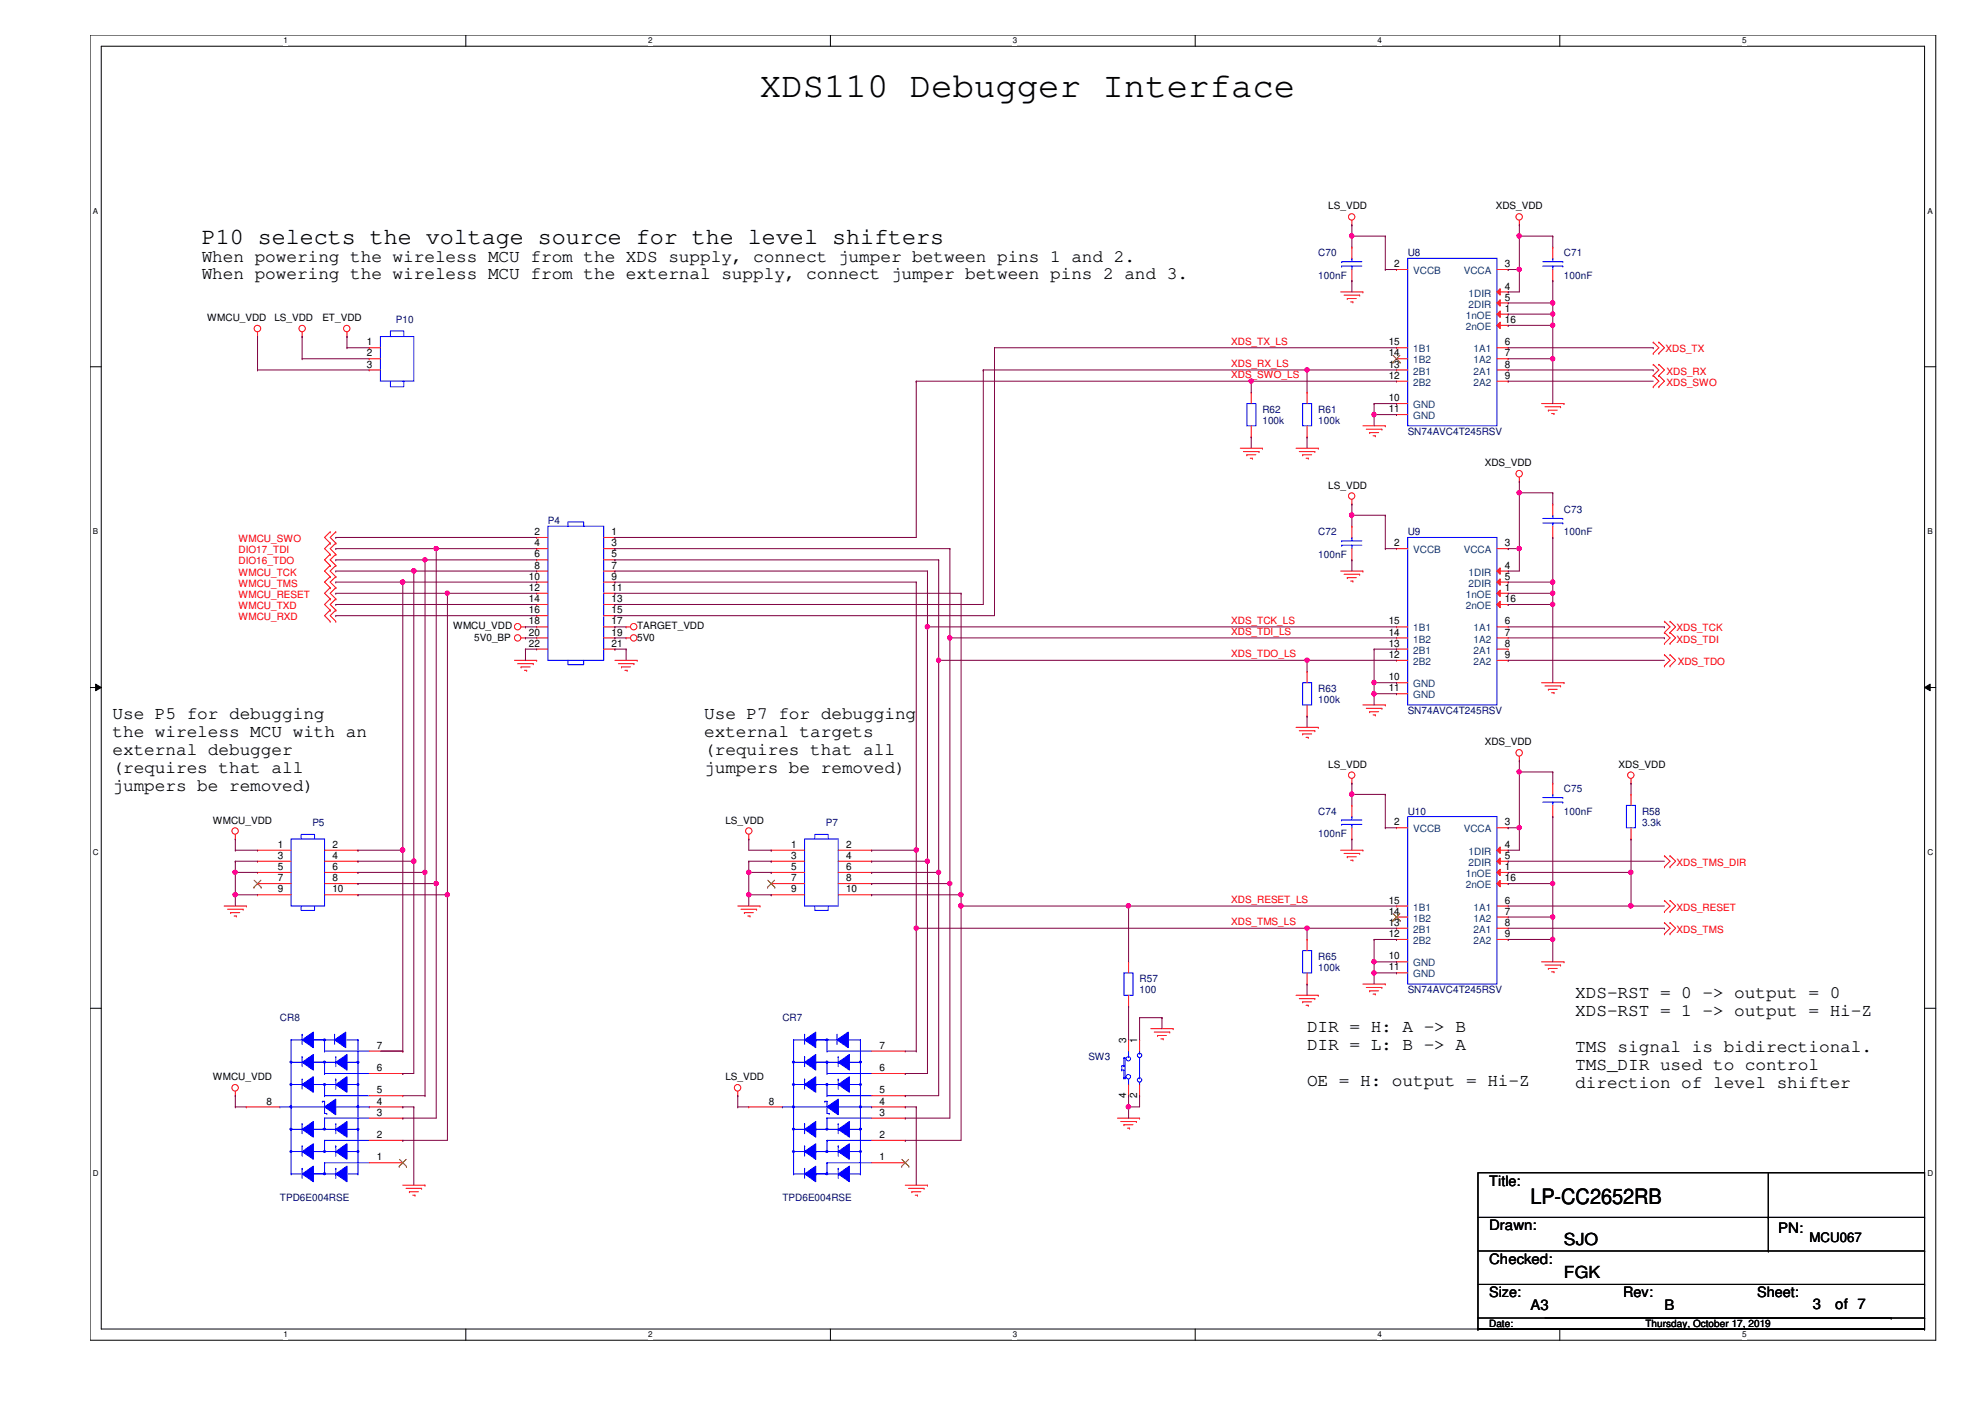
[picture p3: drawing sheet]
<svg xmlns="http://www.w3.org/2000/svg" width="420mm" height="297mm" viewBox="0 0 420 297" stroke-linecap="round" stroke-linejoin="round" font-family="sans-serif">
<defs><g id="words">
<text font-size="7.5" x="160.8" y="20.5">XDS110 Debugger Interface</text>
<text font-size="5" x="42.7" y="51.5">P10 selects the voltage source for the level shifters</text>
<text font-size="4.5" x="323.8" y="254.8">LP-CC2652RB</text>
<g font-size="3.8">
<text x="42.7" y="55.3">When powering the wireless MCU from the XDS supply, connect jumper between pins 1 and 2.</text>
<text x="42.7" y="59.1">When powering the wireless MCU from the external supply, connect jumper between pins 2 and 3.</text>
<text x="23.8" y="152.2">Use P5 for debugging</text>
<text x="23.8" y="156">the wireless MCU with an</text>
<text x="149" y="152.2">Use P7 for debugging</text>
<text x="149" y="156">external targets</text>
<text x="23.8" y="159.7">external debugger</text>
<text x="149" y="159.7">(requires that all</text>
<text x="23.8" y="163.5">(requires that all</text>
<text x="23.8" y="167.3">jumpers be removed)</text>
<text x="149" y="163.5">jumpers be removed)</text>
<text x="333.2" y="211.2">XDS-RST = 0 -&gt; output = 0</text>
<text x="333.2" y="215">XDS-RST = 1 -&gt; output = Hi-Z</text>
<text x="276.5" y="218.4">DIR = H: A -&gt; B</text>
<text x="276.5" y="222.1">DIR = L: B -&gt; A</text>
<text x="333.2" y="222.5">TMS signal is bidirectional.</text>
<text x="333.2" y="226.3">TMS_DIR used to control</text>
<text x="276.5" y="229.7">OE = H: output = Hi-Z</text>
<text x="333.2" y="230.1">direction of level shifter</text>
</g>
<g font-size="3.5">
<text x="330.9" y="263.3">SJO</text>
<text x="330.9" y="270.4">FGK</text>
</g>
<g font-size="3">
<text x="315" y="250.9">Title:</text>
<text x="315" y="260.3">Drawn:</text>
<text x="376.2" y="260.8">PN:</text>
<text x="315" y="267.4">Checked:</text>
<text x="315" y="274.5">Size:</text>
<text x="343.4" y="274.5">Rev:</text>
<text x="371.7" y="274.5">Sheet:</text>
<text x="323.8" y="277.1">A3</text>
<text x="352.1" y="277.1">B</text>
<text x="383.5" y="276.9">3</text>
<text x="388.3" y="276.9">of 7</text>
</g>
<text font-size="2.8" x="382.8" y="262.7">MCU067</text>
<g font-size="2.1">
<text x="281" y="44.3">LS_VDD</text>
<text x="316.4" y="44.3">XDS_VDD</text>
<text x="295" y="56.5">2</text>
<text x="318.3" y="56.5">3</text>
<text x="318.3" y="66">1</text>
<text x="318.3" y="61.3">4</text>
<text x="318.3" y="63.6">5</text>
<text x="43.9" y="67.9">WMCU_VDD</text>
<text x="58" y="67.9">LS_VDD</text>
<text x="68.2" y="67.9">ET_VDD</text>
<text x="318.3" y="68.3">16</text>
<text x="77.6" y="73.1">1</text>
<text x="77.6" y="75.4">2</text>
<text x="77.6" y="77.8">3</text>
<text x="293.8" y="73.1">15</text>
<text x="293.8" y="75.4">14</text>
<text x="293.8" y="77.8">13</text>
<text x="318.3" y="73.1">6</text>
<text x="318.3" y="75.4">7</text>
<text x="318.3" y="77.8">8</text>
<text x="293.8" y="80.1">12</text>
<text x="318.3" y="80.1">9</text>
<text x="293.8" y="84.9">10</text>
<text x="293.8" y="87.2">11</text>
<text x="314.1" y="98.6">XDS_VDD</text>
<text x="281" y="103.4">LS_VDD</text>
<text x="113.1" y="113.2">2</text>
<text x="129.4" y="113.2">1</text>
<text x="113.1" y="115.6">4</text>
<text x="113.1" y="117.9">6</text>
<text x="129.4" y="115.6">3</text>
<text x="129.4" y="117.9">5</text>
<text x="295" y="115.6">2</text>
<text x="318.3" y="115.6">3</text>
<text x="111.9" y="122.6">10</text>
<text x="111.9" y="125">12</text>
<text x="113.1" y="120.3">8</text>
<text x="129.4" y="120.3">7</text>
<text x="129.4" y="122.6">9</text>
<text x="129.4" y="125">11</text>
<text x="318.3" y="125">1</text>
<text x="318.3" y="120.3">4</text>
<text x="318.3" y="122.6">5</text>
<text x="111.9" y="127.4">14</text>
<text x="111.9" y="129.8">16</text>
<text x="129.4" y="127.4">13</text>
<text x="129.4" y="129.8">15</text>
<text x="318.3" y="127.4">16</text>
<text x="95.8" y="133.1">WMCU_VDD</text>
<text x="100.3" y="135.5">5V0_BP</text>
<text x="111.9" y="132.1">18</text>
<text x="111.9" y="134.5">20</text>
<text x="111.9" y="136.8">22</text>
<text x="129.4" y="132.1">17</text>
<text x="129.4" y="134.5">19</text>
<text x="129.4" y="136.8">21</text>
<text x="134.8" y="133.1">TARGET_VDD</text>
<text x="134.8" y="135.5">5V0</text>
<text x="293.8" y="132.1">15</text>
<text x="293.8" y="134.5">14</text>
<text x="293.8" y="136.8">13</text>
<text x="318.3" y="132.1">6</text>
<text x="318.3" y="134.5">7</text>
<text x="318.3" y="136.8">8</text>
<text x="293.8" y="143.9">10</text>
<text x="293.8" y="139.2">12</text>
<text x="318.3" y="139.2">9</text>
<text x="293.8" y="146.3">11</text>
<text x="314.1" y="157.7">XDS_VDD</text>
<text x="281" y="162.4">LS_VDD</text>
<text x="342.4" y="162.4">XDS_VDD</text>
<text x="45" y="174.2">WMCU_VDD</text>
<text x="58.8" y="179.4">1</text>
<text x="70.3" y="179.4">2</text>
<text x="153.5" y="174.2">LS_VDD</text>
<text x="167.4" y="179.4">1</text>
<text x="179" y="179.4">2</text>
<text x="295" y="174.6">2</text>
<text x="318.3" y="174.6">3</text>
<text x="318.3" y="179.4">4</text>
<text x="58.8" y="181.7">3</text>
<text x="58.8" y="184.1">5</text>
<text x="70.3" y="181.7">4</text>
<text x="70.3" y="184.1">6</text>
<text x="167.4" y="181.7">3</text>
<text x="167.4" y="184.1">5</text>
<text x="179" y="181.7">4</text>
<text x="179" y="184.1">6</text>
<text x="318.3" y="184.1">1</text>
<text x="318.3" y="181.7">5</text>
<text x="58.8" y="186.4">7</text>
<text x="58.8" y="188.8">9</text>
<text x="70.3" y="186.4">8</text>
<text x="70.3" y="188.8">10</text>
<text x="167.4" y="186.4">7</text>
<text x="167.4" y="188.8">9</text>
<text x="179" y="186.4">8</text>
<text x="179" y="188.8">10</text>
<text x="293.8" y="191.2">15</text>
<text x="318.3" y="191.2">6</text>
<text x="318.3" y="186.4">16</text>
<text x="293.8" y="193.5">14</text>
<text x="293.8" y="195.9">13</text>
<text x="318.3" y="193.5">7</text>
<text x="318.3" y="195.9">8</text>
<text x="293.8" y="203">10</text>
<text x="293.8" y="198.2">12</text>
<text x="318.3" y="198.2">9</text>
<text x="293.8" y="205.3">11</text>
<text x="79.8" y="221.9">7</text>
<text x="186.1" y="221.9">7</text>
<text x="238.3" y="220.7" transform="rotate(-90 238.3 220.7)">3</text>
<text x="240.6" y="220.7" transform="rotate(-90 240.6 220.7)">1</text>
<text x="79.8" y="226.6">6</text>
<text x="186.1" y="226.6">6</text>
<text x="45" y="228.6">WMCU_VDD</text>
<text x="56.4" y="233.7">8</text>
<text x="79.8" y="233.7">4</text>
<text x="79.8" y="231.3">5</text>
<text x="153.5" y="228.6">LS_VDD</text>
<text x="162.7" y="233.7">8</text>
<text x="186.1" y="233.7">4</text>
<text x="186.1" y="231.3">5</text>
<text x="238.3" y="232.3" transform="rotate(-90 238.3 232.3)">4</text>
<text x="240.6" y="232.3" transform="rotate(-90 240.6 232.3)">2</text>
<text x="79.8" y="236.1">3</text>
<text x="186.1" y="236.1">3</text>
<text x="79.8" y="245.5">1</text>
<text x="79.8" y="240.7">2</text>
<text x="186.1" y="245.5">1</text>
<text x="186.1" y="240.7">2</text>
<text x="315" y="280.8">Date:</text>
<text x="348.1" y="280.8">Thursday, October 17, 2019</text>
</g>
<g font-size="2.1" fill="#000080">
<text x="278.9" y="54.2">C70</text>
<text x="278.9" y="59">100nF</text>
<text x="297.8" y="54.2">U8</text>
<text x="330.9" y="54.2">C71</text>
<text x="330.9" y="59">100nF</text>
<text x="83.8" y="68.4">P10</text>
<text x="267.1" y="87.3">R62</text>
<text x="267.1" y="89.7">100k</text>
<text x="278.9" y="87.3">R61</text>
<text x="278.9" y="89.7">100k</text>
<text x="297.8" y="92">SN74AVC4T245RSV</text>
<text x="115.9" y="111">P4</text>
<text x="278.9" y="113.3">C72</text>
<text x="297.8" y="113.3">U9</text>
<text x="330.9" y="108.6">C73</text>
<text x="330.9" y="113.3">100nF</text>
<text x="278.9" y="118">100nF</text>
<text x="278.9" y="146.4">R63</text>
<text x="278.9" y="148.7">100k</text>
<text x="297.8" y="151.1">SN74AVC4T245RSV</text>
<text x="330.9" y="167.6">C75</text>
<text x="278.9" y="172.3">C74</text>
<text x="297.8" y="172.3">U10</text>
<text x="330.9" y="172.3">100nF</text>
<text x="347.4" y="172.3">R58</text>
<text x="66.1" y="174.7">P5</text>
<text x="174.7" y="174.7">P7</text>
<text x="278.9" y="177.1">100nF</text>
<text x="347.4" y="174.7">3.3k</text>
<text x="278.9" y="203.1">R65</text>
<text x="241.1" y="207.8">R57</text>
<text x="278.9" y="205.4">100k</text>
<text x="241.1" y="210.1">100</text>
<text x="297.8" y="210.1">SN74AVC4T245RSV</text>
<text x="59.2" y="216.1">CR8</text>
<text x="165.5" y="216.1">CR7</text>
<text x="230.3" y="224.3">SW3</text>
<text x="59.2" y="254.1">TPD6E004RSE</text>
<text x="165.5" y="254.1">TPD6E004RSE</text>
</g>
<g font-size="2.1" fill="#004080">
<text x="299" y="58">VCCB</text>
<text x="309.7" y="58">VCCA</text>
<text x="310.7" y="62.7">1DIR</text>
<text x="310.7" y="65.1">2DIR</text>
<text x="310.1" y="67.4">1nOE</text>
<text x="310.1" y="69.8">2nOE</text>
<text x="299" y="74.5">1B1</text>
<text x="299" y="76.9">1B2</text>
<text x="311.7" y="74.5">1A1</text>
<text x="311.7" y="76.9">1A2</text>
<text x="299" y="79.2">2B1</text>
<text x="299" y="81.6">2B2</text>
<text x="311.7" y="79.2">2A1</text>
<text x="311.7" y="81.6">2A2</text>
<text x="299" y="86.4">GND</text>
<text x="299" y="88.7">GND</text>
<text x="299" y="117.1">VCCB</text>
<text x="309.7" y="117.1">VCCA</text>
<text x="310.7" y="121.8">1DIR</text>
<text x="310.7" y="124.1">2DIR</text>
<text x="310.1" y="126.5">1nOE</text>
<text x="310.1" y="128.9">2nOE</text>
<text x="299" y="133.6">1B1</text>
<text x="299" y="135.9">1B2</text>
<text x="311.7" y="133.6">1A1</text>
<text x="311.7" y="135.9">1A2</text>
<text x="299" y="138.3">2B1</text>
<text x="299" y="140.7">2B2</text>
<text x="311.7" y="138.3">2A1</text>
<text x="311.7" y="140.7">2A2</text>
<text x="299" y="145.4">GND</text>
<text x="299" y="147.7">GND</text>
<text x="299" y="176.1">VCCB</text>
<text x="309.7" y="176.1">VCCA</text>
<text x="310.1" y="185.5">1nOE</text>
<text x="310.7" y="180.8">1DIR</text>
<text x="310.7" y="183.2">2DIR</text>
<text x="310.1" y="187.9">2nOE</text>
<text x="299" y="192.7">1B1</text>
<text x="299" y="195">1B2</text>
<text x="299" y="197.4">2B1</text>
<text x="311.7" y="192.7">1A1</text>
<text x="311.7" y="195">1A2</text>
<text x="311.7" y="197.4">2A1</text>
<text x="299" y="199.7">2B2</text>
<text x="311.7" y="199.7">2A2</text>
<text x="299" y="204.5">GND</text>
<text x="299" y="206.8">GND</text>
</g>
<g font-size="2.1" fill="#f00">
<text x="260.5" y="72.9">XDS_TX_LS</text>
<text x="260.5" y="77.6">XDS_RX_LS</text>
<text x="352.4" y="74.5">XDS_TX</text>
<text x="260.5" y="80">XDS_SWO_LS</text>
<text x="352.6" y="79.3">XDS_RX</text>
<text x="352.6" y="81.7">XDS_SWO</text>
<text x="50.5" y="114.7">WMCU_SWO</text>
<text x="50.5" y="117.1">DIO17_TDI</text>
<text x="50.5" y="119.4">DIO16_TDO</text>
<text x="50.5" y="121.8">WMCU_TCK</text>
<text x="50.5" y="124.2">WMCU_TMS</text>
<text x="50.5" y="126.5">WMCU_RESET</text>
<text x="50.5" y="128.9">WMCU_TXD</text>
<text x="50.5" y="131.2">WMCU_RXD</text>
<text x="260.5" y="132">XDS_TCK_LS</text>
<text x="260.5" y="134.3">XDS_TDI_LS</text>
<text x="354.7" y="133.6">XDS_TCK</text>
<text x="354.7" y="136">XDS_TDI</text>
<text x="260.5" y="139">XDS_TDO_LS</text>
<text x="355" y="140.7">XDS_TDO</text>
<text x="354.7" y="183.2">XDS_TMS_DIR</text>
<text x="260.5" y="191">XDS_RESET_LS</text>
<text x="260.5" y="195.7">XDS_TMS_LS</text>
<text x="354.7" y="192.7">XDS_RESET</text>
<text x="354.7" y="197.4">XDS_TMS</text>
</g>
<g font-size="1.7">
<text x="60" y="9.2">1</text>
<text x="137.1" y="9.2">2</text>
<text x="214.2" y="9.2">3</text>
<text x="291.4" y="9.2">4</text>
<text x="368.6" y="9.2">5</text>
<text x="19.6" y="45.2">A</text>
<text x="407.8" y="45.2">A</text>
<text x="19.6" y="113">B</text>
<text x="407.8" y="113">B</text>
<text x="19.6" y="180.9">C</text>
<text x="407.8" y="180.9">C</text>
<text x="19.6" y="248.8">D</text>
<text x="407.8" y="248.8">D</text>
<text x="60" y="283">1</text>
<text x="137.1" y="283">2</text>
<text x="214.2" y="283">3</text>
<text x="291.4" y="283">4</text>
<text x="368.6" y="283">5</text>
</g>
</g></defs>
<path d="M19.1 7.4h390.4v276.1h-390.4zM21.4 9.8h385.8v271.4h-385.8z" fill="none" stroke="#000" stroke-width=".21"/>
<g fill="#fff">
<path d="M60 7.7h.9v1.9h-.9z"/>
<path d="M60 281.4h.9v1.9h-.9z"/>
</g>
<path d="M98.6 7.4v2.4M98.6 281.2v2.3" fill="none" stroke="#000" stroke-width=".21"/>
<g fill="#fff">
<path d="M137.1 7.7h.9v1.9h-.9z"/>
<path d="M137.1 281.4h.9v1.9h-.9z"/>
</g>
<path d="M175.7 7.4v2.4M175.7 281.2v2.3" fill="none" stroke="#000" stroke-width=".21"/>
<g fill="#fff">
<path d="M214.2 7.7h1v1.9h-1z"/>
<path d="M214.2 281.4h1v1.9h-1z"/>
</g>
<path d="M252.9 7.4v2.4M252.9 281.2v2.3" fill="none" stroke="#000" stroke-width=".21"/>
<g fill="#fff">
<path d="M291.4 7.7h1v1.9h-1z"/>
<path d="M291.4 281.4h1v1.9h-1z"/>
</g>
<path d="M330 7.4v2.4M330 281.2v2.3" fill="none" stroke="#000" stroke-width=".21"/>
<g fill="#fff">
<path d="M368.6 7.7h.9v1.9h-.9z"/>
<path d="M368.6 281.4h.9v1.9h-.9z"/>
<path d="M19.6 43.7h1.2v1.9h-1.2z"/>
<path d="M407.8 43.7h1.1v1.9h-1.1z"/>
<path d="M19.6 111.5h1.2v1.9h-1.2z"/>
<path d="M407.8 111.5h1.1v1.9h-1.1z"/>
</g>
<path d="M19.1 77.6h2.3M407.2 77.6h2.3" fill="none" stroke="#000" stroke-width=".21"/>
<g fill="#fff">
<path d="M19.6 179.4h1.3v1.9h-1.3z"/>
<path d="M407.8 179.4h1.2v1.9h-1.2z"/>
</g>
<path d="M19.1 145.5h2.3M20.2 144.7l1.2 .8-1.2 .6zM407.2 145.5l1.1-.8v1.4zM407.2 145.5h2.3" fill="none" stroke="#000" stroke-width=".21"/>
<path d="M20.2 144.7l1.2 .8-1.2 .6zM407.2 145.5l1.1-.8v1.4z" fill="#000"/>
<g fill="#fff">
<path d="M19.6 247.2h1.3v1.9h-1.3z"/>
<path d="M407.8 247.2h1.2v1.9h-1.2z"/>
</g>
<g fill="none" stroke="#000" stroke-width=".21">
<path d="M19.1 213.3h2.3M407.2 213.3h2.3M312.7 248.1h94.5v30.7h-94.5zM312.7 257.6h94.5M374.1 257.6h.1M374.1 248.1v16.6M407.2 257.6h.1M312.7 264.7h94.5M312.7 271.7h94.5M312.7 278.8v2.4M326.9 278.8h73.2M374.1 264.7h.1"/>
<path d="M400.1 278.8h.1M407.2 264.7h.1M407.2 271.7h.1M407.2 278.8h.1M407.2 278.8v2.4M312.7 281.2h.1M312.7 281.2h94.5M407.2 281.2h.1"/>
</g>
<g fill="none" stroke="#f00" stroke-width=".21">
<path d="M286 47.6h.1M286 52.3h.1M286 59.4h.1M286 46.6v1M286 52.3v2.4M286 57v2.4M321.4 47.6h.1M321.4 46.6v1M54.5 71.2h.1M54.5 70.2v1M63.9 71.2h.1M63.9 70.2v1"/>
<path d="M73.4 71.2h.1M73.4 70.2v1M283.6 61.8h4.7M284.4 62.4h3.3M285 63.2h.1M285 63.2h1.9M285.8 63.9h.4M286.2 63.9h.1M287.7 62.4h.1M288.3 61.8h.1M349.8 72.4h.1M349.8 74.8h.1"/>
<path d="M349.8 77.1h.1M349.8 79.5h.1M349.8 72.4l1.1 1.2-1.1 1.2M349.8 77.1l1.1 1.2-1.1 1.2M349.8 79.5l1.1 1.1-1.1 1.2M350.9 72.4h.1M350.9 74.8h.1M350.9 77.1h.1M350.9 79.5h.1M350.9 72.4l1.2 1.2-1.2 1.2M350.9 77.1l1.2 1.2-1.2 1.2M350.9 79.5l1.2 1.1-1.2 1.2"/>
<path d="M262.4 94.8h4.7M263.1 95.5h3.3M263.8 96.2h.1M263.8 96.2h1.9M264.5 96.9h.5M265 96.9h.1M266.4 95.5h.1M267.1 94.8h.1M274.2 94.8h4.7M274.9 95.5h3.3M275.6 96.2h.1M275.6 96.2h1.9"/>
<path d="M276.3 96.9h.5M276.8 96.9h.1M278.2 95.5h.1M278.9 94.8h.1M288.3 90.1h4.8M289.1 90.8h3.3M289.8 91.5h.1M289.8 91.5h1.9M290.5 92.2h.5M291 92.2h.1M292.4 90.8h.1M293.1 90.1h.1"/>
<path d="M326.1 85.4h4.8M326.9 86.1h3.3M327.6 86.8h.1M327.6 86.8h1.8M328.3 87.5h.5M328.8 87.5h.1M330.2 86.1h.1M330.9 85.4h.1M349.8 81.8h.1M350.9 81.8h.1M69.9 112.5h.1M69.9 114.9h.1"/>
<path d="M69.9 117.3h.1M69.9 119.6h.1M69.9 112.5l-1.2 1.2 1.2 1.2M69.9 114.9l-1.2 1.2 1.2 1.2M69.9 117.3l-1.2 1.1 1.2 1.2M69.9 119.6l-1.2 1.2 1.2 1.2M71 112.5h.1M71 114.9h.1M71 117.3h.1M71 119.6h.1M71 112.5l-1.1 1.2 1.1 1.2M71 114.9l-1.1 1.2 1.1 1.2"/>
<path d="M71 117.3l-1.1 1.1 1.1 1.2M71 119.6l-1.1 1.2 1.1 1.2M113.5 113.7h.1M113.5 116.1h.1M113.5 118.4h.1M113.5 113.7h2.4M113.5 116.1h2.4M113.5 118.4h2.4M127.7 113.7h2.4M127.7 116.1h2.4M127.7 118.4h2.4M130.1 113.7h.1"/>
<path d="M130.1 116.1h.1M130.1 118.4h.1M286 106.6h.1M286 111.3h.1M286 118.4h.1M286 105.7v.9M286 111.3v2.4M286 116.1v2.3M321.4 101.9h.1M321.4 101v.9M69.9 122h.1M69.9 124.3h.1"/>
<path d="M69.9 126.7h.1M69.9 129.1h.1M69.9 131.4h.1M69.9 122l-1.2 1.1 1.2 1.2M69.9 124.3l-1.2 1.2 1.2 1.2M69.9 126.7l-1.2 1.2 1.2 1.2M69.9 129.1l-1.2 1.2 1.2 1.1M71 122h.1M71 124.3h.1M71 126.7h.1M71 129.1h.1M71 131.4h.1"/>
<path d="M71 122l-1.1 1.1 1.1 1.2M71 124.3l-1.1 1.2 1.1 1.2M71 126.7l-1.1 1.2 1.1 1.2M71 129.1l-1.1 1.2 1.1 1.1M108.8 139.7h4.7M110.2 132.6h1M110.2 135h1M111.2 132.6h.1M111.2 135h.1M113.5 139.7h.1M113.5 120.8h.1M113.5 123.1h.1"/>
<path d="M113.5 125.5h.1M113.5 127.9h.1M113.5 130.3h.1M113.5 132.6h.1M113.5 135h.1M113.5 137.3h.1M113.5 120.8h2.4M113.5 132.6h2.4M113.5 135h2.4M113.5 123.1h2.4M113.5 125.5h2.4M113.5 127.9h2.4"/>
<path d="M113.5 130.3h2.4M113.5 137.3h2.4M127.7 120.8h2.4M127.7 132.6h2.4M127.7 135h2.4M127.7 123.1h2.4M127.7 125.5h2.4M127.7 127.9h2.4M127.7 130.3h2.4M127.7 137.3h2.4M130.1 120.8h.1M130.1 123.1h.1"/>
<path d="M130.1 125.5h.1M130.1 127.9h.1M130.1 130.3h.1M130.1 132.6h.1M130.1 135h.1M130.1 137.3h.1M130.1 139.7h4.7M132.5 132.6h.1M132.5 135h.1M132.5 132.6h.9M132.5 135h.9M134.8 139.7h.1"/>
<path d="M283.6 120.8h4.7M284.4 121.5h3.3M285 122.2h.1M285 122.2h1.9M285.8 122.9h.4M286.2 122.9h.1M287.7 121.5h.1M288.3 120.8h.1M352.1 131.4h.1M352.1 133.8h.1M352.1 136.1h.1M352.1 138.5h.1"/>
<path d="M352.1 131.4l1.2 1.2-1.2 1.2M352.1 133.8l1.2 1.2-1.2 1.1M352.1 138.5l1.2 1.2-1.2 1.2M353.3 131.4h.1M353.3 133.8h.1M353.3 136.1h.1M353.3 138.5h.1M353.3 131.4l1.2 1.2-1.2 1.2M353.3 133.8l1.2 1.2-1.2 1.1M353.3 138.5l1.2 1.2-1.2 1.2M109.5 140.4h3.3M110.2 141.1h.1"/>
<path d="M110.2 141.1h1.9M111 141.8h.4M111.4 141.8h.1M112.8 140.4h.1M130.8 140.4h3.3M131.5 141.1h.1M131.5 141.1h1.9M132.2 141.8h.5M132.7 141.8h.1M134.1 140.4h.1M274.2 153.9h4.7M274.9 154.6h3.3"/>
<path d="M275.6 155.3h.1M275.6 155.3h1.9M276.3 156h.5M276.8 156h.1M278.2 154.6h.1M278.9 153.9h.1M288.3 149.1h4.8M289.1 149.9h3.3M289.8 150.6h.1M289.8 150.6h1.9M290.5 151.3h.5M291 151.3h.1"/>
<path d="M292.4 149.9h.1M293.1 149.1h.1M326.1 144.4h4.8M326.9 145.1h3.3M327.6 145.8h.1M327.6 145.8h1.8M328.3 146.6h.5M328.8 146.6h.1M330.2 145.1h.1M330.9 144.4h.1M352.1 140.9h.1M353.3 140.9h.1"/>
<path d="M49.8 177.5h.1M49.8 176.5v1M158.4 177.5h.1M158.4 176.5v1M163.2 179.9h.1M163.2 179.9h7M177.3 179.9h7.1M184.4 179.9h.1M283.6 179.9h4.7M286 165.7h.1M286 164.7v1M288.3 179.9h.1"/>
<path d="M321.4 161h.1M321.4 160v1M345.1 165.7h.1M345.1 164.7v1M47.4 191.7h4.7M48.1 192.4h3.3M48.8 193.1h.1M48.8 193.1h1.9M49.5 193.8h.5M50 193.8h.1M51.4 192.4h.1M52.1 191.7h.1"/>
<path d="M156.1 191.7h4.7M156.8 192.4h3.3M157.5 193.1h.1M157.5 193.1h1.9M158.2 193.8h.5M158.7 193.8h.1M160.1 192.4h.1M160.8 191.7h.1M163.2 182.2h.1M163.2 184.6h.1M163.2 186.9h.1M163.2 189.3h.1"/>
<path d="M163.2 182.2h7M163.2 184.6h7M163.2 186.9h7M163.2 189.3h7M177.3 182.2h7.1M177.3 184.6h7.1M177.3 186.9h7.1M177.3 189.3h7.1M184.4 182.2h.1M184.4 184.6h.1M184.4 186.9h.1M184.4 189.3h.1"/>
<path d="M276.5 198.8h.1M276.5 198.8v2.3M284.4 180.6h3.3M285 181.3h.1M285 181.3h1.9M285.8 182h.4M286.2 182h.1M287.7 180.6h.1M352.1 181.1h.1M352.1 183.4h.1M352.1 190.5h.1M352.1 192.9h.1"/>
<path d="M352.1 195.2h.1M352.1 197.6h.1M352.1 181.1l1.2 1.1-1.2 1.2M352.1 190.5l1.2 1.2-1.2 1.2M352.1 195.2l1.2 1.2-1.2 1.2M353.3 181.1h.1M353.3 183.4h.1M353.3 190.5h.1M353.3 192.9h.1M353.3 195.2h.1M353.3 197.6h.1M353.3 181.1l1.2 1.1-1.2 1.2"/>
<path d="M353.3 190.5l1.2 1.2-1.2 1.2M353.3 195.2l1.2 1.2-1.2 1.2M238.8 212.9h.1M238.8 203.5h.1M238.8 203.5v2.3M238.8 210.6v2.3M243.5 217.6h4.7M244.2 218.4h3.3M244.9 219.1h.1M244.9 219.1h1.9M245.6 219.8h.5M246.1 219.8h.1"/>
<path d="M247.5 218.4h.1M248.2 217.6h.1M274.2 210.6h4.7M274.9 211.3h3.3M275.6 212h.1M275.6 212h1.9M276.3 212.7h.5M276.5 208.2h.1M276.5 205.8v2.4M276.8 212.7h.1M278.2 211.3h.1M278.9 210.6h.1"/>
<path d="M288.3 208.2h4.8M289.1 208.9h3.3M289.8 209.6h.1M289.8 209.6h1.9M290.5 210.3h.5M291 210.3h.1M292.4 208.9h.1M293.1 208.2h.1M326.1 203.5h4.8M326.9 204.2h3.3M327.6 204.9h.1M327.6 204.9h1.8"/>
<path d="M328.3 205.6h.5M328.8 205.6h.1M330.2 204.2h.1M330.9 203.5h.1M49.8 231.8h.1M49.8 230.9v.9M156.1 231.8h.1M156.1 230.9v.9M236.4 236.6h4.7M237.1 237.3h3.3M237.8 238h.1M237.8 238h1.9"/>
<path d="M238.5 238.7h.5M238.8 220h.1M238.8 231.8h.1M238.8 220v2.4M238.8 229.4v2.4M239 238.7h.1M240.4 237.3h.1M241.1 236.6h.1M241.1 220h.1M241.1 231.8h.1M241.1 220v2.4M241.1 229.4v2.4"/>
<path d="M85.2 250.7h4.7M85.9 251.4h3.3M86.6 252.1h.1M86.6 252.1h1.9M87.3 252.9h.5M87.8 252.9h.1M89.2 251.4h.1M89.9 250.7h.1M191.5 250.7h4.7M192.2 251.4h3.3M192.9 252.1h.1M192.9 252.1h1.9"/>
<path d="M193.6 252.9h.5M194.1 252.9h.1M195.5 251.4h.1M196.2 250.7h.1"/>
<circle cx="286" cy="45.9" r=".68"/>
<circle cx="321.4" cy="45.9" r=".68"/>
<circle cx="54.5" cy="69.5" r=".69"/>
<circle cx="63.9" cy="69.5" r=".68"/>
<circle cx="73.4" cy="69.5" r=".68"/>
<circle cx="286" cy="104.9" r=".68"/>
<circle cx="321.4" cy="100.2" r=".68"/>
<circle cx="109.5" cy="135" r=".68"/>
<circle cx="109.5" cy="132.6" r=".68"/>
<circle cx="134.1" cy="135" r=".68"/>
<circle cx="134.1" cy="132.6" r=".68"/>
<circle cx="321.4" cy="159.3" r=".68"/>
<circle cx="49.7" cy="175.8" r=".68"/>
<circle cx="158.4" cy="175.8" r=".68"/>
<circle cx="286" cy="164" r=".68"/>
<circle cx="345" cy="164" r=".68"/>
<circle cx="49.7" cy="230.1" r=".68"/>
<circle cx="156" cy="230.1" r=".68"/>
</g>
<g fill="none" stroke="#00f" stroke-width=".21">
<path d="M283.8 56.3h.1M283.8 55.4h.1M283.8 56.3h4.3M283.8 55.4h4.3M286 56.3h.1M286 54.7h.1M286 54.7v.7M286 56.3v.7M115.9 111.3h11.8v28.4h-11.8zM120.1 111.3v-.9h3.4v.9M283.8 115.4h.1M283.8 114.4h.1"/>
<path d="M283.8 115.4h4.3M283.8 114.4h4.3M286 115.4h.1M286 113.7h.1M286 113.7v.7M286 115.4v.7M120.1 139.7v.9h3.4v-.9M170.2 177.5h7.1v14.2h-7.1zM172.4 177.5v-1h2.8v1M172.4 191.7v.9h2.8v-.9M237.8 205.8h1.9v4.8h-1.9zM275.6 201.1h1.9v4.7h-1.9z"/>
<path d="M237.3 226.4h.1M237.3 226.4h.5M237.8 228h.1M237.8 225.5h.1M237.8 226.4h.1M237.8 223.8h.1M237.8 228h.2M237.8 223.8v1.7M237.8 226.4v1.6M237.8 225.5h-.5v.9M237.8 223.8h.2v4.2M238 228h.1"/>
<path d="M238.8 229.4h.1M238.8 223.6h.1M238.8 222.4v1.2M238.8 228.3v1.1M241.1 228h.1M241.1 222.8h.1M241.1 229.4h.1M241.1 222.4v.4M241.1 223.8v4.2M241.1 229v.4"/>
<circle cx="238.7" cy="227.8" r=".47"/>
<circle cx="238.7" cy="224" r=".46"/>
<circle cx="241.1" cy="223.3" r=".46"/>
<circle cx="241.1" cy="228.5" r=".46"/>
</g>
<path d="M162.4 187.7h.1M162.4 186.2l1.5 1.5M163.9 186.2l-1.5 1.5M163.9 187.7h.1" fill="none" stroke="#804000" stroke-width=".21"/>
<path d="M170.2 248.4l2.4-1.7v3.3z" fill-rule="evenodd" fill="#00f"/>
<path d="M167.9 248.4h.1M167.9 248.4h2.3M170.2 248.4l2.4-1.7v3.3zM170.2 247.2h.1M170.2 247.2v2.1M172.6 248.4h.1M172.6 248.4h4.7M177.3 248.4h.1M179.7 248.4h2.3M182 248.4h.1" fill="none" stroke="#00f" stroke-width=".21"/>
<path d="M170.2 243.6l2.4-1.6v3.3z" fill-rule="evenodd" fill="#00f"/>
<path d="M167.9 243.6h.1M167.9 243.6h2.3M170.2 243.6l2.4-1.6v3.3zM170.2 242.4h.1M170.2 242.4v2.2M172.6 243.6h.1M172.6 243.6h4.7M177.3 243.6h.1M179.7 243.6h2.3M182 243.6h.1" fill="none" stroke="#00f" stroke-width=".21"/>
<path d="M170.2 238.9l2.4-1.6v3.3z" fill-rule="evenodd" fill="#00f"/>
<path d="M167.9 238.9h.1M167.9 238.9h2.3M170.2 238.9l2.4-1.6v3.3zM170.2 237.7h.1M170.2 237.7v2.2M172.6 238.9h.1M172.6 238.9h4.7M177.3 238.9h.1M179.7 238.9h2.3M182 238.9h.1" fill="none" stroke="#00f" stroke-width=".21"/>
<path d="M170.2 229.4l2.4-1.6v3.3z" fill-rule="evenodd" fill="#00f"/>
<path d="M167.9 229.4h.1M167.9 229.4h2.3M170.2 229.4l2.4-1.6v3.3zM170.2 228.3h.1M170.2 228.3v2.1M172.6 229.4h.1M172.6 229.4h4.9M177.5 229.4h.1M179.7 229.4h2.3M182 229.4h.1" fill="none" stroke="#00f" stroke-width=".21"/>
<path d="M170.2 224.7l2.4-1.6v3.3z" fill-rule="evenodd" fill="#00f"/>
<path d="M167.9 224.7h.1M167.9 224.7h2.3M170.2 224.7l2.4-1.6v3.3zM170.2 223.6h.1M170.2 223.6v2.1M172.6 224.7h.1M172.6 224.7h4.7M177.3 224.7h.1M179.7 224.7h2.3M182 224.7h.1" fill="none" stroke="#00f" stroke-width=".21"/>
<path d="M170.2 220l2.4-1.6v3.3z" fill-rule="evenodd" fill="#00f"/>
<path d="M170.2 218.8h.1M170.2 218.8v2.2M167.9 220h.1M167.9 220h2.3M170.2 220l2.4-1.6v3.3zM172.6 220h.1M172.6 220h4.9M177.5 220h.1" fill="none" stroke="#00f" stroke-width=".21"/>
<path d="M175 234.2l2.3-1.7v3.3z" fill-rule="evenodd" fill="#00f"/>
<g fill="none" stroke="#00f" stroke-width=".21">
<path d="M165.5 234.2h.1M165.5 234.2h9.5M167.9 234.2h.1M174.5 233h.1M174.5 233h.5M175 234.2l2.3-1.7v3.3zM175 233h.1M175 236.6h.1M175 231.8h.1M175 227.1h.1M175 222.4h.1M175 229.4h.1"/>
<path d="M175 224.7h.1M175 220h.1M175 220v2.4M175 224.7v2.4M175 229.4v2.4M175 233v2.6h.4M175 236.6v2.3M175 236.6h9.4M175 231.8h9.4M175 227.1h9.4M175 222.4h9.4M175.4 235.6h.1"/>
<path d="M177.3 234.2h7.1M182 234.2h.1M184.4 234.2h.1M175 246h.1M175 241.3h.1M175 241.3v2.3M175 246v2.4M175 246h9.4M175 241.3h9.4"/>
</g>
<path d="M181.9 243.5h.3v.3h-.3z" fill-rule="evenodd" fill="#00f"/>
<path d="M181.9 243.5h.3v.3h-.3z" fill="none" stroke="#00f" stroke-width=".21"/>
<path d="M167.7 229.3h.3v.3h-.3z" fill-rule="evenodd" fill="#00f"/>
<path d="M167.7 229.3h.3v.3h-.3z" fill="none" stroke="#00f" stroke-width=".21"/>
<path d="M167.7 224.6h.3v.2h-.3z" fill-rule="evenodd" fill="#00f"/>
<path d="M167.7 224.6h.3v.2h-.3z" fill="none" stroke="#00f" stroke-width=".21"/>
<path d="M181.9 224.6h.3v.2h-.3z" fill-rule="evenodd" fill="#00f"/>
<path d="M181.9 224.6h.3v.2h-.3z" fill="none" stroke="#00f" stroke-width=".21"/>
<path d="M181.9 229.3h.3v.3h-.3z" fill-rule="evenodd" fill="#00f"/>
<path d="M181.9 229.3h.3v.3h-.3z" fill="none" stroke="#00f" stroke-width=".21"/>
<path d="M174.8 219.9h.3v.2h-.3z" fill-rule="evenodd" fill="#00f"/>
<path d="M174.8 219.9h.3v.2h-.3z" fill="none" stroke="#00f" stroke-width=".21"/>
<path d="M174.8 224.6h.3v.2h-.3z" fill-rule="evenodd" fill="#00f"/>
<path d="M174.8 224.6h.3v.2h-.3z" fill="none" stroke="#00f" stroke-width=".21"/>
<path d="M174.8 229.3h.3v.3h-.3z" fill-rule="evenodd" fill="#00f"/>
<path d="M174.8 229.3h.3v.3h-.3z" fill="none" stroke="#00f" stroke-width=".21"/>
<path d="M174.8 238.7h.3v.3h-.3z" fill-rule="evenodd" fill="#00f"/>
<path d="M174.8 238.7h.3v.3h-.3z" fill="none" stroke="#00f" stroke-width=".21"/>
<path d="M174.8 243.5h.3v.3h-.3z" fill-rule="evenodd" fill="#00f"/>
<path d="M174.8 243.5h.3v.3h-.3z" fill="none" stroke="#00f" stroke-width=".21"/>
<path d="M174.8 248.2h.3v.3h-.3z" fill-rule="evenodd" fill="#00f"/>
<path d="M174.8 248.2h.3v.3h-.3z" fill="none" stroke="#00f" stroke-width=".21"/>
<path d="M167.7 243.5h.3v.3h-.3z" fill-rule="evenodd" fill="#00f"/>
<path d="M167.7 243.5h.3v.3h-.3z" fill="none" stroke="#00f" stroke-width=".21"/>
<path d="M167.7 238.7h.3v.3h-.3z" fill-rule="evenodd" fill="#00f"/>
<path d="M167.7 238.7h.3v.3h-.3zM179.7 220h2.3M182 220h.1M177.3 247.2h.1M177.3 247.2v2.1" fill="none" stroke="#00f" stroke-width=".21"/>
<path d="M177.3 248.4l2.4-1.7v3.3z" fill-rule="evenodd" fill="#00f"/>
<path d="M177.3 248.4l2.4-1.7v3.3zM177.3 242.4h.1M177.3 242.4v2.2" fill="none" stroke="#00f" stroke-width=".21"/>
<path d="M177.3 243.6l2.4-1.6v3.3z" fill-rule="evenodd" fill="#00f"/>
<path d="M177.3 237.7h.1M177.3 237.7v2.2M177.3 243.6l2.4-1.6v3.3z" fill="none" stroke="#00f" stroke-width=".21"/>
<path d="M177.3 238.9l2.4-1.6v3.3z" fill-rule="evenodd" fill="#00f"/>
<path d="M177.3 238.9l2.4-1.6v3.3zM177.3 228.3h.1M177.3 228.3v2.1" fill="none" stroke="#00f" stroke-width=".21"/>
<path d="M177.3 229.4l2.4-1.6v3.3z" fill-rule="evenodd" fill="#00f"/>
<path d="M177.3 229.4l2.4-1.6v3.3zM177.3 223.6h.1M177.3 223.6v2.1" fill="none" stroke="#00f" stroke-width=".21"/>
<path d="M177.3 224.7l2.4-1.6v3.3z" fill-rule="evenodd" fill="#00f"/>
<path d="M177.1 218.8h.1M177.1 218.8v2.2M177.3 224.7l2.4-1.6v3.3z" fill="none" stroke="#00f" stroke-width=".21"/>
<path d="M177.1 220l2.4-1.6v3.3z" fill-rule="evenodd" fill="#00f"/>
<path d="M177.1 220l2.4-1.6v3.3z" fill="none" stroke="#00f" stroke-width=".21"/>
<path d="M181.9 234h.3v.3h-.3z" fill-rule="evenodd" fill="#00f"/>
<path d="M181.9 234h.3v.3h-.3z" fill="none" stroke="#00f" stroke-width=".21"/>
<path d="M167.7 234h.3v.3h-.3z" fill-rule="evenodd" fill="#00f"/>
<path d="M167.7 234h.3v.3h-.3z" fill="none" stroke="#00f" stroke-width=".21"/>
<path d="M181.9 238.7h.3v.3h-.3z" fill-rule="evenodd" fill="#00f"/>
<path d="M275.6 144.4h1.9v4.7h-1.9zM297.8 172.8h18.9v35.4h-18.9zM167.9 220h.1M167.9 220v28.4M181.9 238.7h.3v.3h-.3zM182 220h.1M182 220v28.4" fill="none" stroke="#00f" stroke-width=".21"/>
<g fill="none" stroke="#f00" stroke-width=".21">
<path d="M276.5 151.5h.1M276.5 142.1h.1M276.5 142.1v2.3M276.5 149.1v2.4M316.7 191.7h2.4M316.7 194h2.4M316.7 196.4h2.4M316.7 198.8h2.4M319.1 191.7h.1M319.1 194h.1M319.1 196.4h.1M319.1 198.8h.1"/>
<path d="M295.4 203.5h.1M295.4 203.5h2.4M158.4 234.2h.1M158.4 234.2h7.1M184.4 236.6h7.1M184.4 234.2h7.1M184.4 231.8h7.1M184.4 227.1h7.1M184.4 222.4h7.1M191.5 236.6h.1M191.5 234.2h.1M191.5 231.8h.1"/>
<path d="M191.5 227.1h.1M191.5 222.4h.1M184.4 246h7.1M184.4 241.3h7.1M191.5 246h.1M191.5 241.3h.1"/>
</g>
<path d="M190.8 246.8h.1M190.8 245.3l1.5 1.5M192.2 245.3l-1.4 1.5M192.3 246.8h.1" fill="none" stroke="#804000" stroke-width=".21"/>
<path d="M316.7 184.6l.7-.7v1.4z" fill="#f00"/>
<path d="M316.7 184.6l.7-.7v1.4zM316.7 184.6h2.4M319.1 184.6h.1" fill="none" stroke="#f00" stroke-width=".21"/>
<path d="M316.7 186.9l.7-.6v1.3z" fill="#f00"/>
<path d="M316.7 175.1h2.4M319.1 175.1h.1M316.7 186.9l.7-.6v1.3zM316.7 186.9h2.4M319.1 186.9h.1M295.4 205.8h.1M295.4 205.8h2.4" fill="none" stroke="#f00" stroke-width=".21"/>
<path d="M317.4 179.2v1.4l-.7-.7z" fill="#f00"/>
<path d="M316.7 179.9h2.4M317.4 179.2v1.4l-.7-.7zM319.1 179.9h.1" fill="none" stroke="#f00" stroke-width=".21"/>
<path d="M317.4 181.5v1.4l-.7-.7z" fill="#f00"/>
<g fill="none" stroke="#f00" stroke-width=".21">
<path d="M328.5 52.3h.1M328.5 59.4h.1M328.5 52.3v2.4M328.5 57v2.4M316.7 73.6h2.4M316.7 75.9h2.4M316.7 78.3h2.4M319.1 73.6h.1M319.1 75.9h.1M319.1 78.3h.1M276.5 92.5h.1M276.5 83h.1"/>
<path d="M276.5 83v2.4M276.5 90.1v2.4M295.4 85.4h.1M295.4 85.4h2.4M316.7 80.6h2.4M319.1 80.6h.1M295.4 175.1h.1M295.4 175.1h2.4M295.4 191.7h.1M295.4 194h.1M295.4 196.4h.1M295.4 198.8h.1"/>
<path d="M295.4 191.7h2.4M295.4 194h2.4M295.4 196.4h2.4M295.4 198.8h2.4M316.7 182.2h2.4M317.4 181.5v1.4l-.7-.7zM319.1 182.2h.1"/>
</g>
<path d="M294.7 194.8h.1M294.7 193.3l1.5 1.5M296.2 193.3l-1.5 1.5M296.2 194.8h.1" fill="none" stroke="#804000" stroke-width=".21"/>
<path d="M297.8 54.7h18.9v35.4h-18.9zM326.4 56.3h4.2M326.4 55.4h4.2M328.5 56.3h.1M328.5 54.7h.1M328.5 54.7v.7M328.5 56.3v.7M330.6 56.3h.1M330.6 55.4h.1M275.6 85.4h1.9v4.7h-1.9z" fill="none" stroke="#00f" stroke-width=".21"/>
<path d="M316.7 66.5l.7-.7v1.3z" fill="#f00"/>
<path d="M316.7 66.5l.7-.7v1.3zM316.7 66.5h2.4M319.1 66.5h.1" fill="none" stroke="#f00" stroke-width=".21"/>
<path d="M316.7 68.8l.7-.6v1.3z" fill="#f00"/>
<path d="M316.7 57h2.4M319.1 57h.1M316.7 68.8l.7-.6v1.3zM316.7 68.8h2.4M319.1 68.8h.1M295.4 87.7h.1M295.4 87.7h2.4" fill="none" stroke="#f00" stroke-width=".21"/>
<path d="M316.7 61.8l.7-.7v1.3z" fill="#f00"/>
<path d="M316.7 61.8l.7-.7v1.3zM316.7 61.8h2.4M319.1 61.8h.1" fill="none" stroke="#f00" stroke-width=".21"/>
<path d="M316.7 64.1l.7-.7v1.4z" fill="#f00"/>
<g fill="none" stroke="#f00" stroke-width=".21">
<path d="M295.4 57h.1M295.4 57h2.4M78.1 73.6h.1M78.1 75.9h.1M78.1 78.3h.1M78.1 73.6h2.4M78.1 75.9h2.4M78.1 78.3h2.4M295.4 73.6h.1M295.4 75.9h.1M295.4 78.3h.1M295.4 73.6h2.4"/>
<path d="M295.4 75.9h2.4M295.4 78.3h2.4M316.7 64.1l.7-.7v1.4zM316.7 64.1h2.4M319.1 64.1h.1M264.7 92.5h.1M264.7 83h.1M264.7 83v2.4M264.7 90.1v2.4M295.4 80.6h.1M295.4 80.6h2.4M316.7 132.6h2.4"/>
<path d="M316.7 135h2.4M316.7 137.3h2.4M316.7 139.7h2.4M319.1 132.6h.1M319.1 135h.1M319.1 137.3h.1M319.1 139.7h.1M295.4 144.4h.1M295.4 144.4h2.4"/>
</g>
<path d="M294.7 76.7h.1M294.7 75.2l1.5 1.5M296.2 75.2l-1.5 1.5M296.2 76.7h.1" fill="none" stroke="#804000" stroke-width=".21"/>
<path d="M80.5 71.2h7v9.4h-7zM82.8 71.2h-.2v-1.2h2.8v1.2M82.6 80.6v1.2h2.8v-1.2h-.2M263.8 85.4h1.9v4.7h-1.9zM297.8 113.7h18.9v35.4h-18.9z" fill="none" stroke="#00f" stroke-width=".21"/>
<path d="M316.7 125.5l.7-.7v1.4z" fill="#f00"/>
<path d="M316.7 125.5l.7-.7v1.4zM316.7 125.5h2.4M319.1 125.5h.1" fill="none" stroke="#f00" stroke-width=".21"/>
<path d="M316.7 127.9l.7-.7v1.4z" fill="#f00"/>
<path d="M316.7 116.1h2.4M319.1 116.1h.1M316.7 127.9l.7-.7v1.4zM316.7 127.9h2.4M319.1 127.9h.1M295.4 146.8h.1M295.4 146.8h2.4" fill="none" stroke="#f00" stroke-width=".21"/>
<path d="M316.7 120.8l.7-.7v1.4z" fill="#f00"/>
<path d="M316.7 120.8l.7-.7v1.4zM316.7 120.8h2.4M319.1 120.8h.1" fill="none" stroke="#f00" stroke-width=".21"/>
<path d="M316.7 123.1l.7-.6v1.3z" fill="#f00"/>
<g fill="none" stroke="#f00" stroke-width=".21">
<path d="M295.4 116.1h.1M295.4 116.1h2.4M295.4 132.6h.1M295.4 135h.1M295.4 137.3h.1M295.4 139.7h.1M295.4 132.6h2.4M295.4 135h2.4M295.4 137.3h2.4M295.4 139.7h2.4M316.7 123.1l.7-.6v1.3zM316.7 123.1h2.4"/>
<path d="M319.1 123.1h.1M286 170.4h.1M286 177.5h.1M286 170.4v2.4M286 175.1v2.4"/>
</g>
<path d="M283.8 174.4h.1M283.8 173.5h.1M283.8 174.4h4.3M283.8 173.5h4.3M286 174.4h.1M286 172.8h.1M286 172.8v.7M286 174.4v.7" fill="none" stroke="#00f" stroke-width=".21"/>
<path d="M63.9 248.4l2.4-1.7v3.3z" fill-rule="evenodd" fill="#00f"/>
<path d="M61.6 248.4h.1M61.6 248.4h2.3M63.9 248.4l2.4-1.7v3.3zM63.9 247.2h.1M63.9 247.2v2.1M66.3 248.4h.1M66.3 248.4h4.7M71 248.4h.1M73.4 248.4h2.3M75.7 248.4h.1" fill="none" stroke="#00f" stroke-width=".21"/>
<path d="M63.9 243.6l2.4-1.6v3.3z" fill-rule="evenodd" fill="#00f"/>
<path d="M61.6 243.6h.1M61.6 243.6h2.3M63.9 243.6l2.4-1.6v3.3zM63.9 242.4h.1M63.9 242.4v2.2M66.3 243.6h.1M66.3 243.6h4.7M71 243.6h.1M73.4 243.6h2.3M75.7 243.6h.1" fill="none" stroke="#00f" stroke-width=".21"/>
<path d="M63.9 238.9l2.4-1.6v3.3z" fill-rule="evenodd" fill="#00f"/>
<path d="M61.6 238.9h.1M61.6 238.9h2.3M63.9 238.9l2.4-1.6v3.3zM63.9 237.7h.1M63.9 237.7v2.2M66.3 238.9h.1M66.3 238.9h4.7M71 238.9h.1M73.4 238.9h2.3M75.7 238.9h.1" fill="none" stroke="#00f" stroke-width=".21"/>
<path d="M63.9 229.4l2.4-1.6v3.3z" fill-rule="evenodd" fill="#00f"/>
<path d="M61.6 229.4h.1M61.6 229.4h2.3M63.9 229.4l2.4-1.6v3.3zM63.9 228.3h.1M63.9 228.3v2.1M66.3 229.4h.1M66.3 229.4h4.9M71.2 229.4h.1M73.4 229.4h2.3M75.7 229.4h.1" fill="none" stroke="#00f" stroke-width=".21"/>
<path d="M63.9 224.7l2.4-1.6v3.3z" fill-rule="evenodd" fill="#00f"/>
<path d="M61.6 224.7h.1M61.6 224.7h2.3M63.9 224.7l2.4-1.6v3.3zM63.9 223.6h.1M63.9 223.6v2.1M66.3 224.7h.1M66.3 224.7h4.7M71 224.7h.1M73.4 224.7h2.3M75.7 224.7h.1" fill="none" stroke="#00f" stroke-width=".21"/>
<path d="M63.9 220l2.4-1.6v3.3z" fill-rule="evenodd" fill="#00f"/>
<path d="M63.9 218.8h.1M63.9 218.8v2.2M61.6 220h.1M61.6 220h2.3M63.9 220l2.4-1.6v3.3zM66.3 220h.1M66.3 220h4.9M71.2 220h.1" fill="none" stroke="#00f" stroke-width=".21"/>
<path d="M68.7 234.2l2.3-1.7v3.3z" fill-rule="evenodd" fill="#00f"/>
<g fill="none" stroke="#00f" stroke-width=".21">
<path d="M59.2 234.2h.1M59.2 234.2h9.5M61.6 234.2h.1M68.2 233h.1M68.2 233h.5M68.7 234.2l2.3-1.7v3.3zM68.7 233h.1M68.7 236.6h.1M68.7 231.8h.1M68.7 227.1h.1M68.7 222.4h.1M68.7 229.4h.1"/>
<path d="M68.7 224.7h.1M68.7 220h.1M68.7 220v2.4M68.7 224.7v2.4M68.7 229.4v2.4M68.7 233v2.6h.4M68.7 236.6v2.3M68.7 236.6h9.4M68.7 231.8h9.4M68.7 227.1h9.4M68.7 222.4h9.4M69.1 235.6h.1"/>
<path d="M71 234.2h7.1M75.7 234.2h.1M78.1 234.2h.1M68.7 246h.1M68.7 241.3h.1M68.7 241.3v2.3M68.7 246v2.4M68.7 246h9.4M68.7 241.3h9.4"/>
</g>
<path d="M75.6 243.5h.3v.3h-.3z" fill-rule="evenodd" fill="#00f"/>
<path d="M75.6 243.5h.3v.3h-.3z" fill="none" stroke="#00f" stroke-width=".21"/>
<path d="M61.4 229.3h.3v.3h-.3z" fill-rule="evenodd" fill="#00f"/>
<path d="M61.4 229.3h.3v.3h-.3z" fill="none" stroke="#00f" stroke-width=".21"/>
<path d="M61.4 224.6h.3v.2h-.3z" fill-rule="evenodd" fill="#00f"/>
<path d="M61.4 224.6h.3v.2h-.3z" fill="none" stroke="#00f" stroke-width=".21"/>
<path d="M75.6 224.6h.3v.2h-.3z" fill-rule="evenodd" fill="#00f"/>
<path d="M75.6 224.6h.3v.2h-.3z" fill="none" stroke="#00f" stroke-width=".21"/>
<path d="M75.6 229.3h.3v.3h-.3z" fill-rule="evenodd" fill="#00f"/>
<path d="M75.6 229.3h.3v.3h-.3z" fill="none" stroke="#00f" stroke-width=".21"/>
<path d="M68.5 219.9h.3v.2h-.3z" fill-rule="evenodd" fill="#00f"/>
<path d="M68.5 219.9h.3v.2h-.3z" fill="none" stroke="#00f" stroke-width=".21"/>
<path d="M68.5 224.6h.3v.2h-.3z" fill-rule="evenodd" fill="#00f"/>
<path d="M68.5 224.6h.3v.2h-.3z" fill="none" stroke="#00f" stroke-width=".21"/>
<path d="M68.5 229.3h.3v.3h-.3z" fill-rule="evenodd" fill="#00f"/>
<path d="M68.5 229.3h.3v.3h-.3z" fill="none" stroke="#00f" stroke-width=".21"/>
<path d="M68.5 238.7h.3v.3h-.3z" fill-rule="evenodd" fill="#00f"/>
<path d="M68.5 238.7h.3v.3h-.3z" fill="none" stroke="#00f" stroke-width=".21"/>
<path d="M68.5 243.5h.3v.3h-.3z" fill-rule="evenodd" fill="#00f"/>
<path d="M68.5 243.5h.3v.3h-.3z" fill="none" stroke="#00f" stroke-width=".21"/>
<path d="M68.5 248.2h.3v.3h-.3z" fill-rule="evenodd" fill="#00f"/>
<path d="M68.5 248.2h.3v.3h-.3z" fill="none" stroke="#00f" stroke-width=".21"/>
<path d="M61.4 243.5h.3v.3h-.3z" fill-rule="evenodd" fill="#00f"/>
<path d="M61.4 243.5h.3v.3h-.3z" fill="none" stroke="#00f" stroke-width=".21"/>
<path d="M61.4 238.7h.3v.3h-.3z" fill-rule="evenodd" fill="#00f"/>
<path d="M61.4 238.7h.3v.3h-.3zM73.4 220h2.3M75.7 220h.1M71 247.2h.1M71 247.2v2.1" fill="none" stroke="#00f" stroke-width=".21"/>
<path d="M71 248.4l2.4-1.7v3.3z" fill-rule="evenodd" fill="#00f"/>
<path d="M71 248.4l2.4-1.7v3.3zM71 242.4h.1M71 242.4v2.2" fill="none" stroke="#00f" stroke-width=".21"/>
<path d="M71 243.6l2.4-1.6v3.3z" fill-rule="evenodd" fill="#00f"/>
<path d="M71 237.7h.1M71 237.7v2.2M71 243.6l2.4-1.6v3.3z" fill="none" stroke="#00f" stroke-width=".21"/>
<path d="M71 238.9l2.4-1.6v3.3z" fill-rule="evenodd" fill="#00f"/>
<path d="M71 238.9l2.4-1.6v3.3zM71 228.3h.1M71 228.3v2.1" fill="none" stroke="#00f" stroke-width=".21"/>
<path d="M71 229.4l2.4-1.6v3.3z" fill-rule="evenodd" fill="#00f"/>
<path d="M71 229.4l2.4-1.6v3.3zM71 223.6h.1M71 223.6v2.1" fill="none" stroke="#00f" stroke-width=".21"/>
<path d="M71 224.7l2.4-1.6v3.3z" fill-rule="evenodd" fill="#00f"/>
<path d="M70.8 218.8h.1M70.8 218.8v2.2M71 224.7l2.4-1.6v3.3z" fill="none" stroke="#00f" stroke-width=".21"/>
<path d="M70.8 220l2.4-1.6v3.3z" fill-rule="evenodd" fill="#00f"/>
<path d="M70.8 220l2.4-1.6v3.3z" fill="none" stroke="#00f" stroke-width=".21"/>
<path d="M75.6 234h.3v.3h-.3z" fill-rule="evenodd" fill="#00f"/>
<path d="M75.6 234h.3v.3h-.3z" fill="none" stroke="#00f" stroke-width=".21"/>
<path d="M61.4 234h.3v.3h-.3z" fill-rule="evenodd" fill="#00f"/>
<path d="M61.4 234h.3v.3h-.3z" fill="none" stroke="#00f" stroke-width=".21"/>
<path d="M75.6 238.7h.3v.3h-.3z" fill-rule="evenodd" fill="#00f"/>
<g fill="none" stroke="#00f" stroke-width=".21">
<path d="M326.4 110.7h4.2M326.4 109.7h4.2M328.5 110.7h.1M328.5 109h.1M328.5 109v.7M328.5 110.7v.6M330.6 110.7h.1M330.6 109.7h.1M61.6 177.5h7.1v14.2h-7.1zM63.7 177.5v-1h2.8v1M326.4 169.7h4.2M326.4 168.7h4.2"/>
<path d="M328.5 169.7h.1M328.5 168.1h.1M328.5 168.1v.6M328.5 169.7v.7M330.6 169.7h.1M330.6 168.7h.1M344.1 170.4h1.9v4.7h-1.9zM63.7 191.7v.9h2.8v-.9M61.6 220h.1M61.6 220v28.4M75.6 238.7h.3v.3h-.3zM75.7 220h.1"/>
<path d="M75.7 220v28.4"/>
</g>
<g fill="none" stroke="#f00" stroke-width=".21">
<path d="M328.5 106.6h.1M328.5 113.7h.1M328.5 106.6v2.4M328.5 111.3v2.4M54.5 179.9h.1M54.5 179.9h7.1M68.7 179.9h7M75.7 179.9h.1M328.5 165.7h.1M328.5 172.8h.1M328.5 165.7v2.4M328.5 170.4v2.4"/>
<path d="M345.1 177.5h.1M345.1 168.1h.1M345.1 168.1v2.3M345.1 175.1v2.4M54.5 182.2h.1M54.5 184.6h.1M54.5 186.9h.1M54.5 189.3h.1M54.5 182.2h7.1M54.5 184.6h7.1M54.5 186.9h7.1M54.5 189.3h7.1"/>
<path d="M68.7 182.2h7M68.7 184.6h7M68.7 186.9h7M68.7 189.3h7M75.7 182.2h.1M75.7 184.6h.1M75.7 186.9h.1M75.7 189.3h.1M52.1 234.2h.1M52.1 234.2h7.1M78.1 236.6h7.1M78.1 234.2h7.1"/>
<path d="M78.1 231.8h7.1M78.1 227.1h7.1M78.1 222.4h7.1M85.2 236.6h.1M85.2 234.2h.1M85.2 231.8h.1M85.2 227.1h.1M85.2 222.4h.1M78.1 246h7.1M78.1 241.3h7.1M85.2 246h.1M85.2 241.3h.1"/>
</g>
<path d="M53.7 187.7h.1M53.8 186.2l1.4 1.5M55.2 186.2l-1.5 1.5M55.2 187.7h.1M84.5 246.8h.1M84.5 245.3l1.5 1.5M85.9 245.3l-1.4 1.5M86 246.8h.1" fill="none" stroke="#804000" stroke-width=".21"/>
<path d="M286 47.6h.1M286 47.6v2.4M321.4 47.6h.1M321.4 47.6v2.4" fill="none" stroke="#800040" stroke-width=".21"/>
<circle cx="321.4" cy="49.9" r=".47" fill="#f0f"/>
<circle cx="321.4" cy="49.9" r=".47" fill="none" stroke="#f0f" stroke-width=".21"/>
<path d="M286 50h.1M286 50v2.3M286 50h7.1" fill="none" stroke="#800040" stroke-width=".21"/>
<circle cx="286" cy="49.9" r=".47" fill="#f0f"/>
<circle cx="286" cy="49.9" r=".47" fill="none" stroke="#f0f" stroke-width=".21"/>
<path d="M293.1 50h.1M293.1 57h.1M293.1 50v7M293.1 57h2.3M319.1 57h.1M319.1 57h2.3M321.4 50h.1M321.4 57h.1M321.4 50v11.8M321.4 50h7.1M328.5 50h.1M328.5 50v2.3" fill="none" stroke="#800040" stroke-width=".21"/>
<circle cx="321.4" cy="57" r=".46" fill="#f0f"/>
<circle cx="321.4" cy="57" r=".46" fill="none" stroke="#f0f" stroke-width=".21"/>
<path d="M286 59.4h.1M286 59.4v2.4M328.5 59.4h.1M328.5 59.4v4.7" fill="none" stroke="#800040" stroke-width=".21"/>
<circle cx="328.5" cy="64.1" r=".46" fill="#f0f"/>
<circle cx="328.5" cy="64.1" r=".46" fill="none" stroke="#f0f" stroke-width=".21"/>
<path d="M319.1 61.8h.1M319.1 64.1h.1M319.1 61.8h2.3M319.1 64.1h9.4M328.5 64.1h.1M328.5 64.1v2.4" fill="none" stroke="#800040" stroke-width=".21"/>
<circle cx="328.5" cy="66.4" r=".45" fill="#f0f"/>
<circle cx="328.5" cy="66.4" r=".45" fill="none" stroke="#f0f" stroke-width=".21"/>
<path d="M319.1 66.5h.1M319.1 68.8h.1M319.1 66.5h9.4M328.5 66.5h.1M328.5 66.5v2.3h-9.4" fill="none" stroke="#800040" stroke-width=".21"/>
<circle cx="328.5" cy="68.8" r=".45" fill="#f0f"/>
<circle cx="328.5" cy="68.8" r=".45" fill="none" stroke="#f0f" stroke-width=".21"/>
<g fill="none" stroke="#800040" stroke-width=".21">
<path d="M54.5 71.2h.1M54.5 71.2v7.1M63.9 71.2h.1M63.9 75.9h.1M63.9 71.2v4.7M63.9 75.9h14.2M73.4 71.2h.1M73.4 73.6h.1M73.4 71.2v2.4M73.4 73.6h4.7M210.4 73.6h.1M210.4 73.6h85"/>
<path d="M210.4 73.6v56.7M319.1 73.6h30.7M319.1 75.9h9.4M328.5 68.8h.1M328.5 75.9h.1M328.5 68.8v16.6M349.8 73.6h.1"/>
</g>
<circle cx="328.5" cy="75.9" r=".46" fill="#f0f"/>
<circle cx="328.5" cy="75.9" r=".46" fill="none" stroke="#f0f" stroke-width=".21"/>
<path d="M54.5 78.3h.1M54.5 78.3h23.6M208 78.3h.1M208 78.3h68.5M208 78.3v49.6" fill="none" stroke="#800040" stroke-width=".21"/>
<circle cx="276.5" cy="78.2" r=".46" fill="#f0f"/>
<circle cx="276.5" cy="78.2" r=".46" fill="none" stroke="#f0f" stroke-width=".21"/>
<path d="M276.5 78.3h.1M276.5 78.3v4.7M276.5 78.3h18.9M319.1 78.3h30.7M349.8 78.3h.1M193.8 80.6h.1M193.8 80.6h70.9" fill="none" stroke="#800040" stroke-width=".21"/>
<circle cx="264.7" cy="80.6" r=".46" fill="#f0f"/>
<circle cx="264.7" cy="80.6" r=".46" fill="none" stroke="#f0f" stroke-width=".21"/>
<path d="M193.8 80.6h.1M193.8 80.6v33.1M264.7 80.6h.1M264.7 80.6v2.4M264.7 80.6h30.7M290.7 85.4h.1M290.7 85.4v2.3M319.1 80.6h.1M319.1 80.6h30.7" fill="none" stroke="#800040" stroke-width=".21"/>
<circle cx="290.7" cy="87.7" r=".46" fill="#f0f"/>
<circle cx="290.7" cy="87.7" r=".46" fill="none" stroke="#f0f" stroke-width=".21"/>
<g fill="none" stroke="#800040" stroke-width=".21">
<path d="M264.7 92.5h.1M264.7 92.5v2.3M276.5 92.5h.1M276.5 92.5v2.3M290.7 87.7h.1M290.7 85.4h4.7M290.7 87.7v2.4M290.7 87.7h4.7M295.4 85.4h.1M295.4 87.7h.1M321.4 101.9h.1M321.4 104.3h.1"/>
<path d="M321.4 101.9v14.2M321.4 104.3h7.1"/>
</g>
<circle cx="321.4" cy="116.1" r=".46" fill="#f0f"/>
<circle cx="321.4" cy="116.1" r=".46" fill="none" stroke="#f0f" stroke-width=".21"/>
<circle cx="321.4" cy="104.2" r=".46" fill="#f0f"/>
<circle cx="321.4" cy="104.2" r=".46" fill="none" stroke="#f0f" stroke-width=".21"/>
<path d="M286 106.6h.1M286 109h.1M286 106.6v2.4M286 109h7.1M328.5 104.3h.1M328.5 104.3v2.3" fill="none" stroke="#800040" stroke-width=".21"/>
<circle cx="286" cy="109" r=".47" fill="#f0f"/>
<circle cx="286" cy="109" r=".47" fill="none" stroke="#f0f" stroke-width=".21"/>
<g fill="none" stroke="#800040" stroke-width=".21">
<path d="M71 113.7h.1M71 116.1h.1M71 113.7h42.5M71 116.1h21.3M92.3 116.1h.1M92.3 116.1v70.8M130.1 113.7h.1M130.1 113.7h63.7M286 109h.1M286 109v2.3M293.1 109h.1M293.1 109v7.1"/>
<path d="M328.5 113.7h.1M328.5 113.7v9.4"/>
</g>
<circle cx="92.3" cy="186.9" r=".45" fill="#f0f"/>
<circle cx="92.3" cy="186.9" r=".45" fill="none" stroke="#f0f" stroke-width=".21"/>
<circle cx="92.3" cy="116.1" r=".45" fill="#f0f"/>
<circle cx="92.3" cy="116.1" r=".45" fill="none" stroke="#f0f" stroke-width=".21"/>
<g fill="none" stroke="#800040" stroke-width=".21">
<path d="M71 118.4h.1M71 118.4h42.5M89.9 118.4h.1M89.9 118.4v66.2M92.3 116.1h.1M92.3 116.1h21.2M130.1 116.1h.1M130.1 116.1h70.9M201 116.1h.1M201 116.1v18.9M293.1 116.1h.1M293.1 116.1h2.3"/>
<path d="M319.1 116.1h.1M319.1 116.1h2.3M321.4 116.1h.1M321.4 116.1v4.7"/>
</g>
<circle cx="89.9" cy="184.5" r=".45" fill="#f0f"/>
<circle cx="89.9" cy="184.5" r=".45" fill="none" stroke="#f0f" stroke-width=".21"/>
<circle cx="89.9" cy="118.4" r=".45" fill="#f0f"/>
<circle cx="89.9" cy="118.4" r=".45" fill="none" stroke="#f0f" stroke-width=".21"/>
<path d="M130.1 118.4h.1M130.1 118.4h68.5M198.6 118.4h.1M198.6 118.4v21.3M286 118.4h.1M286 118.4v2.4M71 120.8h.1M71 120.8h16.5M87.5 120.8h.1M87.5 120.8v61.4" fill="none" stroke="#800040" stroke-width=".21"/>
<circle cx="87.5" cy="182.2" r=".47" fill="#f0f"/>
<circle cx="87.5" cy="182.2" r=".47" fill="none" stroke="#f0f" stroke-width=".21"/>
<circle cx="87.5" cy="120.8" r=".47" fill="#f0f"/>
<circle cx="87.5" cy="120.8" r=".47" fill="none" stroke="#f0f" stroke-width=".21"/>
<path d="M71 123.1h.1M71 123.1h14.2M85.2 123.1h.1M85.2 123.1v56.8M87.5 120.8h.1M87.5 120.8h26M130.1 120.8h.1M130.1 120.8h66.1M196.2 120.8h.1M196.2 120.8v11.8M319.1 120.8h.1M319.1 120.8h2.3" fill="none" stroke="#800040" stroke-width=".21"/>
<circle cx="85.2" cy="179.8" r=".47" fill="#f0f"/>
<circle cx="85.2" cy="179.8" r=".47" fill="none" stroke="#f0f" stroke-width=".21"/>
<circle cx="85.2" cy="123.1" r=".47" fill="#f0f"/>
<circle cx="85.2" cy="123.1" r=".47" fill="none" stroke="#f0f" stroke-width=".21"/>
<path d="M85.2 123.1h.1M85.2 123.1h28.3M130.1 123.1h.1M130.1 123.1h63.7M193.8 123.1h.1M193.8 123.1v56.8" fill="none" stroke="#800040" stroke-width=".21"/>
<circle cx="193.8" cy="179.8" r=".47" fill="#f0f"/>
<circle cx="193.8" cy="179.8" r=".47" fill="none" stroke="#f0f" stroke-width=".21"/>
<path d="M319.1 123.1h.1M319.1 123.1h9.4M328.5 123.1h.1M328.5 123.1v2.4" fill="none" stroke="#800040" stroke-width=".21"/>
<circle cx="328.5" cy="125.5" r=".45" fill="#f0f"/>
<circle cx="328.5" cy="125.5" r=".45" fill="none" stroke="#f0f" stroke-width=".21"/>
<circle cx="328.5" cy="123.1" r=".46" fill="#f0f"/>
<circle cx="328.5" cy="123.1" r=".46" fill="none" stroke="#f0f" stroke-width=".21"/>
<path d="M71 125.5h.1M71 125.5h23.7M94.7 125.5h.1M94.7 125.5v63.8" fill="none" stroke="#800040" stroke-width=".21"/>
<circle cx="94.6" cy="189.3" r=".45" fill="#f0f"/>
<circle cx="94.6" cy="189.3" r=".45" fill="none" stroke="#f0f" stroke-width=".21"/>
<circle cx="94.6" cy="125.5" r=".45" fill="#f0f"/>
<circle cx="94.6" cy="125.5" r=".45" fill="none" stroke="#f0f" stroke-width=".21"/>
<path d="M94.7 125.5h.1M94.7 125.5h18.8M130.1 125.5h.1M130.1 125.5h73.2M203.3 125.5h.1M203.3 125.5v63.8" fill="none" stroke="#800040" stroke-width=".21"/>
<circle cx="203.3" cy="189.3" r=".46" fill="#f0f"/>
<circle cx="203.3" cy="189.3" r=".46" fill="none" stroke="#f0f" stroke-width=".21"/>
<path d="M71 127.9h.1M71 127.9h42.5M130.1 127.9h.1M130.1 127.9h77.9M319.1 125.5h.1M319.1 127.9h.1M319.1 125.5h9.4M319.1 127.9h9.4M328.5 125.5h.1M328.5 127.9h.1M328.5 125.5v18.9" fill="none" stroke="#800040" stroke-width=".21"/>
<circle cx="328.5" cy="127.9" r=".45" fill="#f0f"/>
<circle cx="328.5" cy="127.9" r=".45" fill="none" stroke="#f0f" stroke-width=".21"/>
<path d="M71 130.3h.1M71 130.3h42.5M111.2 132.6h.1M111.2 132.6h2.3M130.1 130.3h.1M130.1 132.6h.1M130.1 130.3h80.3M130.1 132.6h2.4M196.2 132.6h.1M196.2 132.6v49.6" fill="none" stroke="#800040" stroke-width=".21"/>
<circle cx="196.2" cy="182.2" r=".46" fill="#f0f"/>
<circle cx="196.2" cy="182.2" r=".46" fill="none" stroke="#f0f" stroke-width=".21"/>
<path d="M196.2 132.6h.1M196.2 132.6h99.2" fill="none" stroke="#800040" stroke-width=".21"/>
<circle cx="196.2" cy="132.6" r=".46" fill="#f0f"/>
<circle cx="196.2" cy="132.6" r=".46" fill="none" stroke="#f0f" stroke-width=".21"/>
<path d="M111.2 135h.1M111.2 135h2.3M130.1 135h.1M130.1 135h2.4M201 135h.1M201 135v51.9M319.1 132.6h33M352.1 132.6h.1" fill="none" stroke="#800040" stroke-width=".21"/>
<circle cx="200.9" cy="186.9" r=".45" fill="#f0f"/>
<circle cx="200.9" cy="186.9" r=".45" fill="none" stroke="#f0f" stroke-width=".21"/>
<path d="M201 135h.1M201 135h94.4" fill="none" stroke="#800040" stroke-width=".21"/>
<circle cx="200.9" cy="135" r=".46" fill="#f0f"/>
<circle cx="200.9" cy="135" r=".46" fill="none" stroke="#f0f" stroke-width=".21"/>
<g fill="none" stroke="#800040" stroke-width=".21">
<path d="M111.2 137.3h.1M111.2 137.3v2.4M111.2 137.3h2.3M130.1 137.3h.1M130.1 137.3h2.4M132.5 137.3h.1M132.5 137.3v2.4M198.6 139.7h.1M198.6 139.7h77.9M290.7 137.3h.1M290.7 137.3h4.7M290.7 137.3v7.1"/>
<path d="M295.4 137.3h.1M319.1 135h33M352.1 135h.1"/>
</g>
<circle cx="276.5" cy="139.7" r=".46" fill="#f0f"/>
<circle cx="276.5" cy="139.7" r=".46" fill="none" stroke="#f0f" stroke-width=".21"/>
<circle cx="198.6" cy="139.7" r=".45" fill="#f0f"/>
<circle cx="198.6" cy="139.7" r=".45" fill="none" stroke="#f0f" stroke-width=".21"/>
<path d="M198.6 139.7h.1M198.6 139.7v44.9" fill="none" stroke="#800040" stroke-width=".21"/>
<circle cx="198.6" cy="184.5" r=".45" fill="#f0f"/>
<circle cx="198.6" cy="184.5" r=".45" fill="none" stroke="#f0f" stroke-width=".21"/>
<path d="M276.5 139.7h.1M276.5 139.7h18.9M276.5 139.7v2.4M319.1 139.7h.1M319.1 139.7h33M290.7 144.4h.1M290.7 144.4v2.4M290.7 144.4h4.7M295.4 144.4h.1" fill="none" stroke="#800040" stroke-width=".21"/>
<circle cx="290.7" cy="144.4" r=".46" fill="#f0f"/>
<circle cx="290.7" cy="144.4" r=".46" fill="none" stroke="#f0f" stroke-width=".21"/>
<path d="M290.7 146.8h.1M290.7 146.8v2.3" fill="none" stroke="#800040" stroke-width=".21"/>
<circle cx="290.7" cy="146.8" r=".46" fill="#f0f"/>
<circle cx="290.7" cy="146.8" r=".46" fill="none" stroke="#f0f" stroke-width=".21"/>
<path d="M276.5 151.5h.1M276.5 151.5v2.4M290.7 146.8h4.7M295.4 146.8h.1M321.4 161h.1M321.4 163.3h.1M321.4 161v14.1" fill="none" stroke="#800040" stroke-width=".21"/>
<circle cx="321.4" cy="175.1" r=".46" fill="#f0f"/>
<circle cx="321.4" cy="175.1" r=".46" fill="none" stroke="#f0f" stroke-width=".21"/>
<circle cx="321.4" cy="163.3" r=".46" fill="#f0f"/>
<circle cx="321.4" cy="163.3" r=".46" fill="none" stroke="#f0f" stroke-width=".21"/>
<path d="M286 165.7h.1M286 168.1h.1M286 165.7v4.7M286 168.1h7.1M321.4 163.3h.1M321.4 163.3h7.1M328.5 163.3h.1M328.5 163.3v2.4M345.1 165.7h.1M345.1 165.7v2.4" fill="none" stroke="#800040" stroke-width=".21"/>
<circle cx="286" cy="168" r=".47" fill="#f0f"/>
<circle cx="286" cy="168" r=".47" fill="none" stroke="#f0f" stroke-width=".21"/>
<path d="M293.1 168.1h.1M293.1 168.1v7M328.5 172.8h.1M328.5 172.8v14.1" fill="none" stroke="#800040" stroke-width=".21"/>
<circle cx="328.5" cy="186.9" r=".45" fill="#f0f"/>
<circle cx="328.5" cy="186.9" r=".45" fill="none" stroke="#f0f" stroke-width=".21"/>
<g fill="none" stroke="#800040" stroke-width=".21">
<path d="M49.8 177.5h.1M49.8 177.5v2.4M158.4 177.5h.1M158.4 177.5v2.4M286 177.5h.1M286 177.5v2.4M293.1 175.1h.1M293.1 175.1h2.3M319.1 175.1h.1M319.1 175.1h2.3M321.4 175.1h.1M321.4 175.1v4.8"/>
<path d="M345.1 177.5h.1M345.1 177.5v7.1"/>
</g>
<circle cx="345" cy="184.5" r=".46" fill="#f0f"/>
<circle cx="345" cy="184.5" r=".46" fill="none" stroke="#f0f" stroke-width=".21"/>
<g fill="none" stroke="#800040" stroke-width=".21">
<path d="M49.8 179.9h.1M49.8 179.9h4.7M75.7 179.9h.1M75.7 179.9h9.5M85.2 179.9h.1M85.2 179.9v42.5M158.4 179.9h4.8M163.2 179.9h.1M184.4 179.9h.1M184.4 179.9h9.4M193.8 179.9h.1M193.8 179.9v16.5"/>
<path d="M319.1 179.9h.1M319.1 179.9h2.3M49.8 182.2h.1M49.8 184.6h.1M49.8 182.2h4.7M49.8 182.2v2.4M49.8 184.6h4.7M75.7 182.2h.1M75.7 182.2h11.8M87.5 182.2h.1M87.5 182.2v44.9M158.4 182.2h.1"/>
<path d="M158.4 182.2h4.8M158.4 182.2v2.4M163.2 182.2h.1M184.4 182.2h.1M184.4 182.2h11.8M196.2 182.2h.1M196.2 182.2v44.9M319.1 182.2h.1M319.1 182.2h33"/>
</g>
<circle cx="49.7" cy="184.5" r=".46" fill="#f0f"/>
<circle cx="49.7" cy="184.5" r=".46" fill="none" stroke="#f0f" stroke-width=".21"/>
<path d="M49.8 184.6h.1M49.8 184.6v4.7M75.7 184.6h.1M75.7 184.6h14.2M89.9 184.6h.1M89.9 184.6v47.2M158.4 184.6h4.8M163.2 184.6h.1" fill="none" stroke="#800040" stroke-width=".21"/>
<circle cx="158.4" cy="184.5" r=".46" fill="#f0f"/>
<circle cx="158.4" cy="184.5" r=".46" fill="none" stroke="#f0f" stroke-width=".21"/>
<g fill="none" stroke="#800040" stroke-width=".21">
<path d="M49.8 189.3h.1M49.8 189.3h4.7M75.7 186.9h.1M75.7 186.9h16.6M92.3 186.9h.1M92.3 186.9v49.7M158.4 184.6h.1M158.4 184.6v4.7M184.4 184.6h.1M184.4 186.9h.1M184.4 184.6h14.2M184.4 186.9h16.6"/>
<path d="M198.6 184.6h.1M198.6 184.6v47.2M201 186.9h.1M201 186.9v49.7M319.1 184.6h.1M319.1 186.9h.1M319.1 184.6h26M319.1 186.9h9.4M328.5 186.9h.1M328.5 186.9v7.1M345.1 184.6h.1M345.1 184.6v7.1"/>
</g>
<circle cx="49.7" cy="189.3" r=".46" fill="#f0f"/>
<circle cx="49.7" cy="189.3" r=".46" fill="none" stroke="#f0f" stroke-width=".21"/>
<path d="M49.8 189.3h.1M49.8 189.3v2.4M75.7 189.3h.1M75.7 189.3h19M94.7 189.3h.1M94.7 189.3v52M158.4 189.3h4.8M163.2 189.3h.1" fill="none" stroke="#800040" stroke-width=".21"/>
<circle cx="158.4" cy="189.3" r=".46" fill="#f0f"/>
<circle cx="158.4" cy="189.3" r=".46" fill="none" stroke="#f0f" stroke-width=".21"/>
<path d="M158.4 189.3h.1M158.4 189.3v2.4M184.4 189.3h.1M184.4 189.3h18.9M203.3 189.3h.1M203.3 191.7h.1M203.3 189.3v2.4M203.3 191.7h35.5" fill="none" stroke="#800040" stroke-width=".21"/>
<circle cx="238.7" cy="191.6" r=".47" fill="#f0f"/>
<circle cx="238.7" cy="191.6" r=".47" fill="none" stroke="#f0f" stroke-width=".21"/>
<circle cx="203.3" cy="191.6" r=".47" fill="#f0f"/>
<circle cx="203.3" cy="191.6" r=".47" fill="none" stroke="#f0f" stroke-width=".21"/>
<path d="M203.3 191.7h.1M203.3 191.7v49.6M238.8 191.7h.1M238.8 191.7h56.6M238.8 191.7v11.8M319.1 191.7h26M345.1 191.7h.1" fill="none" stroke="#800040" stroke-width=".21"/>
<circle cx="345" cy="191.6" r=".47" fill="#f0f"/>
<circle cx="345" cy="191.6" r=".47" fill="none" stroke="#f0f" stroke-width=".21"/>
<path d="M319.1 194h9.4M328.5 194h.1M345.1 191.7h.1M345.1 191.7h7" fill="none" stroke="#800040" stroke-width=".21"/>
<circle cx="328.5" cy="194" r=".46" fill="#f0f"/>
<circle cx="328.5" cy="194" r=".46" fill="none" stroke="#f0f" stroke-width=".21"/>
<path d="M193.8 196.4h.1M193.8 196.4h82.7M328.5 194h.1M328.5 194v4.8" fill="none" stroke="#800040" stroke-width=".21"/>
<circle cx="276.5" cy="196.4" r=".46" fill="#f0f"/>
<circle cx="276.5" cy="196.4" r=".46" fill="none" stroke="#f0f" stroke-width=".21"/>
<circle cx="193.8" cy="196.4" r=".46" fill="#f0f"/>
<circle cx="193.8" cy="196.4" r=".46" fill="none" stroke="#f0f" stroke-width=".21"/>
<path d="M193.8 196.4h.1M193.8 196.4v26M276.5 196.4h.1M276.5 196.4h18.9M276.5 196.4v2.4M290.7 198.8h.1M290.7 198.8v4.7M319.1 196.4h33M352.1 196.4h.1" fill="none" stroke="#800040" stroke-width=".21"/>
<circle cx="290.7" cy="203.4" r=".46" fill="#f0f"/>
<circle cx="290.7" cy="203.4" r=".46" fill="none" stroke="#f0f" stroke-width=".21"/>
<path d="M290.7 198.8h4.7M295.4 198.8h.1M319.1 198.8h.1M319.1 198.8h9.4M328.5 198.8h.1M328.5 198.8v4.7" fill="none" stroke="#800040" stroke-width=".21"/>
<circle cx="328.5" cy="198.7" r=".45" fill="#f0f"/>
<circle cx="328.5" cy="198.7" r=".45" fill="none" stroke="#f0f" stroke-width=".21"/>
<path d="M290.7 203.5h.1M290.7 205.8h.1M290.7 203.5v4.7M290.7 203.5h4.7M290.7 205.8h4.7M295.4 203.5h.1M295.4 205.8h.1" fill="none" stroke="#800040" stroke-width=".21"/>
<circle cx="290.7" cy="205.8" r=".46" fill="#f0f"/>
<circle cx="290.7" cy="205.8" r=".46" fill="none" stroke="#f0f" stroke-width=".21"/>
<g fill="none" stroke="#800040" stroke-width=".21">
<path d="M238.8 212.9h.1M238.8 212.9v7.1M241.1 215.3h.1M241.1 215.3h4.7M241.1 215.3v4.7M245.8 215.3h.1M245.8 215.3v2.3M276.5 208.2h.1M276.5 208.2v2.4M49.8 231.8h.1M49.8 234.2h.1M49.8 231.8v2.4"/>
<path d="M49.8 234.2h2.3M80.5 222.4h4.7M85.2 222.4h.1M85.2 227.1h.1M85.2 234.2h.1M85.2 227.1h2.3M85.2 231.8h4.7M85.2 234.2h2.3M87.5 234.2h.1M87.5 234.2v16.5M89.9 231.8h.1M156.1 231.8h.1"/>
<path d="M156.1 234.2h.1M156.1 231.8v2.4M156.1 234.2h2.3M191.5 227.1h.1M191.5 231.8h.1M191.5 234.2h.1M191.5 222.4h2.3M191.5 227.1h4.7M191.5 231.8h7.1M191.5 234.2h2.3M193.8 222.4h.1M193.8 234.2h.1"/>
<path d="M193.8 234.2v16.5M238.8 231.8h.1M238.8 234.2h.1M238.8 231.8v2.4M241.1 231.8h.1M241.1 231.8v2.4h-2.3"/>
</g>
<circle cx="238.7" cy="234.2" r=".46" fill="#f0f"/>
<circle cx="238.7" cy="234.2" r=".46" fill="none" stroke="#f0f" stroke-width=".21"/>
<path d="M85.2 236.6h.1M85.2 236.6h7.1M191.5 236.6h.1M191.5 236.6h9.5M238.8 234.2h.1M238.8 234.2v2.4M85.2 241.3h.1M85.2 241.3h9.5M191.5 241.3h.1M191.5 241.3h11.8" fill="none" stroke="#800040" stroke-width=".21"/>
<circle cx="321.4" cy="49.9" r=".47" fill="#f0f"/>
<circle cx="321.4" cy="49.9" r=".47" fill="none" stroke="#f0f" stroke-width=".21"/>
<circle cx="286" cy="49.9" r=".47" fill="#f0f"/>
<circle cx="286" cy="49.9" r=".47" fill="none" stroke="#f0f" stroke-width=".21"/>
<circle cx="321.4" cy="57" r=".46" fill="#f0f"/>
<circle cx="321.4" cy="57" r=".46" fill="none" stroke="#f0f" stroke-width=".21"/>
<circle cx="328.5" cy="64.1" r=".46" fill="#f0f"/>
<circle cx="328.5" cy="64.1" r=".46" fill="none" stroke="#f0f" stroke-width=".21"/>
<circle cx="328.5" cy="66.4" r=".45" fill="#f0f"/>
<circle cx="328.5" cy="66.4" r=".45" fill="none" stroke="#f0f" stroke-width=".21"/>
<circle cx="328.5" cy="68.8" r=".45" fill="#f0f"/>
<circle cx="328.5" cy="68.8" r=".45" fill="none" stroke="#f0f" stroke-width=".21"/>
<circle cx="328.5" cy="75.9" r=".46" fill="#f0f"/>
<circle cx="328.5" cy="75.9" r=".46" fill="none" stroke="#f0f" stroke-width=".21"/>
<circle cx="276.5" cy="78.2" r=".46" fill="#f0f"/>
<circle cx="276.5" cy="78.2" r=".46" fill="none" stroke="#f0f" stroke-width=".21"/>
<circle cx="264.7" cy="80.6" r=".46" fill="#f0f"/>
<circle cx="264.7" cy="80.6" r=".46" fill="none" stroke="#f0f" stroke-width=".21"/>
<circle cx="290.7" cy="87.7" r=".46" fill="#f0f"/>
<circle cx="290.7" cy="87.7" r=".46" fill="none" stroke="#f0f" stroke-width=".21"/>
<circle cx="321.4" cy="116.1" r=".46" fill="#f0f"/>
<circle cx="321.4" cy="116.1" r=".46" fill="none" stroke="#f0f" stroke-width=".21"/>
<circle cx="321.4" cy="104.2" r=".46" fill="#f0f"/>
<circle cx="321.4" cy="104.2" r=".46" fill="none" stroke="#f0f" stroke-width=".21"/>
<circle cx="286" cy="109" r=".47" fill="#f0f"/>
<circle cx="286" cy="109" r=".47" fill="none" stroke="#f0f" stroke-width=".21"/>
<circle cx="92.3" cy="186.9" r=".45" fill="#f0f"/>
<circle cx="92.3" cy="186.9" r=".45" fill="none" stroke="#f0f" stroke-width=".21"/>
<circle cx="92.3" cy="116.1" r=".45" fill="#f0f"/>
<circle cx="92.3" cy="116.1" r=".45" fill="none" stroke="#f0f" stroke-width=".21"/>
<circle cx="89.9" cy="184.5" r=".45" fill="#f0f"/>
<circle cx="89.9" cy="184.5" r=".45" fill="none" stroke="#f0f" stroke-width=".21"/>
<circle cx="89.9" cy="118.4" r=".45" fill="#f0f"/>
<circle cx="89.9" cy="118.4" r=".45" fill="none" stroke="#f0f" stroke-width=".21"/>
<circle cx="87.5" cy="182.2" r=".47" fill="#f0f"/>
<circle cx="87.5" cy="182.2" r=".47" fill="none" stroke="#f0f" stroke-width=".21"/>
<circle cx="87.5" cy="120.8" r=".47" fill="#f0f"/>
<circle cx="87.5" cy="120.8" r=".47" fill="none" stroke="#f0f" stroke-width=".21"/>
<circle cx="85.2" cy="179.8" r=".47" fill="#f0f"/>
<circle cx="85.2" cy="179.8" r=".47" fill="none" stroke="#f0f" stroke-width=".21"/>
<circle cx="85.2" cy="123.1" r=".47" fill="#f0f"/>
<circle cx="85.2" cy="123.1" r=".47" fill="none" stroke="#f0f" stroke-width=".21"/>
<circle cx="193.8" cy="179.8" r=".47" fill="#f0f"/>
<circle cx="193.8" cy="179.8" r=".47" fill="none" stroke="#f0f" stroke-width=".21"/>
<circle cx="328.5" cy="125.5" r=".45" fill="#f0f"/>
<circle cx="328.5" cy="125.5" r=".45" fill="none" stroke="#f0f" stroke-width=".21"/>
<circle cx="328.5" cy="123.1" r=".46" fill="#f0f"/>
<circle cx="328.5" cy="123.1" r=".46" fill="none" stroke="#f0f" stroke-width=".21"/>
<circle cx="94.6" cy="189.3" r=".45" fill="#f0f"/>
<circle cx="94.6" cy="189.3" r=".45" fill="none" stroke="#f0f" stroke-width=".21"/>
<circle cx="94.6" cy="125.5" r=".45" fill="#f0f"/>
<circle cx="94.6" cy="125.5" r=".45" fill="none" stroke="#f0f" stroke-width=".21"/>
<circle cx="203.3" cy="189.3" r=".46" fill="#f0f"/>
<circle cx="203.3" cy="189.3" r=".46" fill="none" stroke="#f0f" stroke-width=".21"/>
<circle cx="328.5" cy="127.9" r=".45" fill="#f0f"/>
<circle cx="328.5" cy="127.9" r=".45" fill="none" stroke="#f0f" stroke-width=".21"/>
<circle cx="196.2" cy="182.2" r=".46" fill="#f0f"/>
<circle cx="196.2" cy="182.2" r=".46" fill="none" stroke="#f0f" stroke-width=".21"/>
<circle cx="196.2" cy="132.6" r=".46" fill="#f0f"/>
<circle cx="196.2" cy="132.6" r=".46" fill="none" stroke="#f0f" stroke-width=".21"/>
<circle cx="200.9" cy="186.9" r=".45" fill="#f0f"/>
<circle cx="200.9" cy="186.9" r=".45" fill="none" stroke="#f0f" stroke-width=".21"/>
<circle cx="200.9" cy="135" r=".46" fill="#f0f"/>
<circle cx="200.9" cy="135" r=".46" fill="none" stroke="#f0f" stroke-width=".21"/>
<circle cx="276.5" cy="139.7" r=".46" fill="#f0f"/>
<circle cx="276.5" cy="139.7" r=".46" fill="none" stroke="#f0f" stroke-width=".21"/>
<circle cx="198.6" cy="139.7" r=".45" fill="#f0f"/>
<circle cx="198.6" cy="139.7" r=".45" fill="none" stroke="#f0f" stroke-width=".21"/>
<circle cx="198.6" cy="184.5" r=".45" fill="#f0f"/>
<circle cx="198.6" cy="184.5" r=".45" fill="none" stroke="#f0f" stroke-width=".21"/>
<circle cx="290.7" cy="144.4" r=".46" fill="#f0f"/>
<circle cx="290.7" cy="144.4" r=".46" fill="none" stroke="#f0f" stroke-width=".21"/>
<circle cx="290.7" cy="146.8" r=".46" fill="#f0f"/>
<circle cx="290.7" cy="146.8" r=".46" fill="none" stroke="#f0f" stroke-width=".21"/>
<circle cx="321.4" cy="175.1" r=".46" fill="#f0f"/>
<circle cx="321.4" cy="175.1" r=".46" fill="none" stroke="#f0f" stroke-width=".21"/>
<circle cx="321.4" cy="163.3" r=".46" fill="#f0f"/>
<circle cx="321.4" cy="163.3" r=".46" fill="none" stroke="#f0f" stroke-width=".21"/>
<circle cx="286" cy="168" r=".47" fill="#f0f"/>
<circle cx="286" cy="168" r=".47" fill="none" stroke="#f0f" stroke-width=".21"/>
<circle cx="328.5" cy="186.9" r=".45" fill="#f0f"/>
<circle cx="328.5" cy="186.9" r=".45" fill="none" stroke="#f0f" stroke-width=".21"/>
<circle cx="345" cy="184.5" r=".46" fill="#f0f"/>
<circle cx="345" cy="184.5" r=".46" fill="none" stroke="#f0f" stroke-width=".21"/>
<circle cx="49.7" cy="184.5" r=".46" fill="#f0f"/>
<circle cx="49.7" cy="184.5" r=".46" fill="none" stroke="#f0f" stroke-width=".21"/>
<circle cx="158.4" cy="184.5" r=".46" fill="#f0f"/>
<circle cx="158.4" cy="184.5" r=".46" fill="none" stroke="#f0f" stroke-width=".21"/>
<circle cx="49.7" cy="189.3" r=".46" fill="#f0f"/>
<circle cx="49.7" cy="189.3" r=".46" fill="none" stroke="#f0f" stroke-width=".21"/>
<circle cx="158.4" cy="189.3" r=".46" fill="#f0f"/>
<circle cx="158.4" cy="189.3" r=".46" fill="none" stroke="#f0f" stroke-width=".21"/>
<circle cx="238.7" cy="191.6" r=".47" fill="#f0f"/>
<circle cx="238.7" cy="191.6" r=".47" fill="none" stroke="#f0f" stroke-width=".21"/>
<circle cx="203.3" cy="191.6" r=".47" fill="#f0f"/>
<circle cx="203.3" cy="191.6" r=".47" fill="none" stroke="#f0f" stroke-width=".21"/>
<circle cx="345" cy="191.6" r=".47" fill="#f0f"/>
<circle cx="345" cy="191.6" r=".47" fill="none" stroke="#f0f" stroke-width=".21"/>
<circle cx="328.5" cy="194" r=".46" fill="#f0f"/>
<circle cx="328.5" cy="194" r=".46" fill="none" stroke="#f0f" stroke-width=".21"/>
<circle cx="276.5" cy="196.4" r=".46" fill="#f0f"/>
<circle cx="276.5" cy="196.4" r=".46" fill="none" stroke="#f0f" stroke-width=".21"/>
<circle cx="193.8" cy="196.4" r=".46" fill="#f0f"/>
<circle cx="193.8" cy="196.4" r=".46" fill="none" stroke="#f0f" stroke-width=".21"/>
<circle cx="290.7" cy="203.4" r=".46" fill="#f0f"/>
<circle cx="290.7" cy="203.4" r=".46" fill="none" stroke="#f0f" stroke-width=".21"/>
<circle cx="328.5" cy="198.7" r=".45" fill="#f0f"/>
<circle cx="328.5" cy="198.7" r=".45" fill="none" stroke="#f0f" stroke-width=".21"/>
<circle cx="290.7" cy="205.8" r=".46" fill="#f0f"/>
<circle cx="290.7" cy="205.8" r=".46" fill="none" stroke="#f0f" stroke-width=".21"/>
<circle cx="238.7" cy="234.2" r=".46" fill="#f0f"/>
<circle cx="238.7" cy="234.2" r=".46" fill="none" stroke="#f0f" stroke-width=".21"/>
<use href="#words"/>
</svg>
